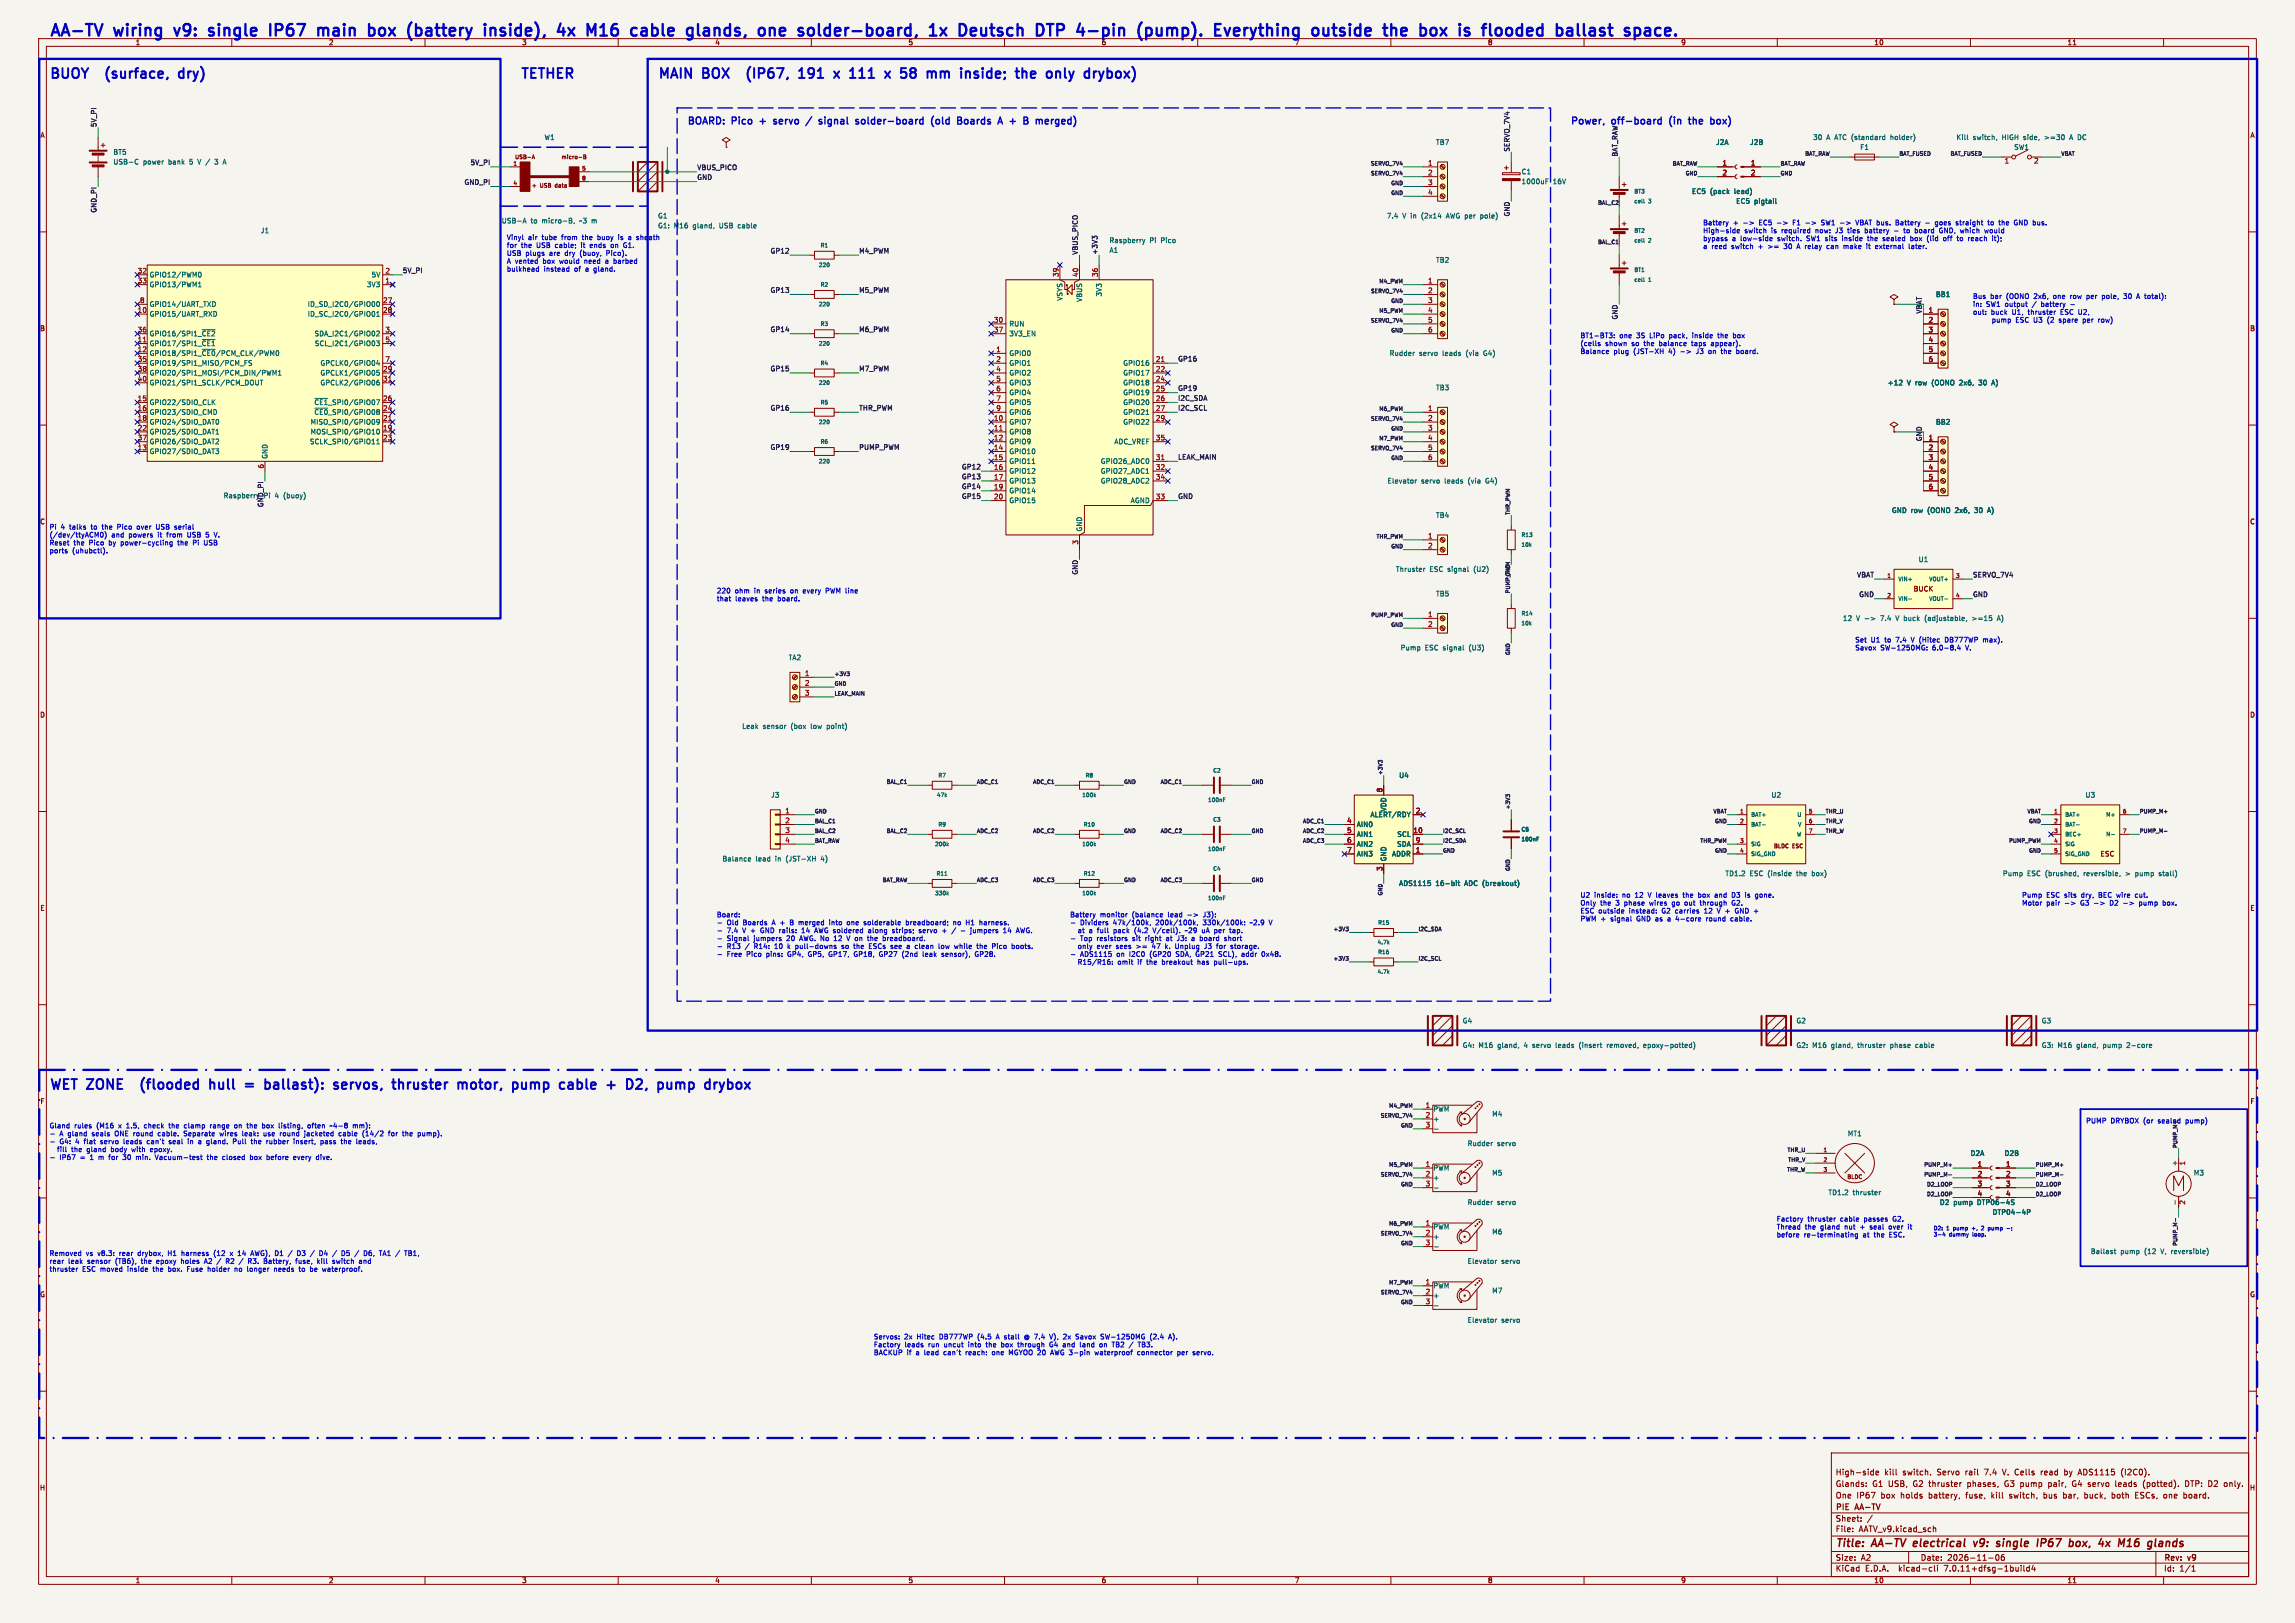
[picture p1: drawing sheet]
<svg xmlns="http://www.w3.org/2000/svg" width="594mm" height="420mm" viewBox="0 0 594 420" stroke-linecap="round" stroke-linejoin="round" font-family="sans-serif">
<defs><g id="words">
<g font-size="4.2" fill="#0000c2">
<text x="12.7" y="10.9">AA-TV</text>
<text x="29.9" y="10.9">wiring</text>
<text x="46.7" y="10.9">v9:</text>
<text x="56.7" y="10.9">single</text>
<text x="73.6" y="10.9">IP67</text>
<text x="87.3" y="10.9">main</text>
<text x="101.6" y="10.9">box</text>
<text x="113" y="10.9">(battery</text>
<text x="134" y="10.9">inside),</text>
<text x="154.2" y="10.9">4x</text>
<text x="163" y="10.9">M16</text>
<text x="175.6" y="10.9">cable</text>
<text x="191.2" y="10.9">glands,</text>
<text x="211" y="10.9">one</text>
<text x="222.5" y="10.9">solder-board,</text>
<text x="257.7" y="10.9">1x</text>
<text x="266.5" y="10.9">Deutsch</text>
<text x="287.7" y="10.9">DTP</text>
<text x="299.4" y="10.9">4-pin</text>
<text x="316.4" y="10.9">(pump).</text>
<text x="337.4" y="10.9">Everything</text>
<text x="363.9" y="10.9">outside</text>
<text x="383.7" y="10.9">the</text>
<text x="394.2" y="10.9">box</text>
<text x="405.5" y="10.9">is</text>
<text x="412.8" y="10.9">flooded</text>
<text x="433" y="10.9">ballast</text>
</g>
<g font-size="3.5" fill="#0000c2">
<text x="12.7" y="21.6">BUOY</text>
<text x="28.6" y="21.6">(surface,</text>
<text x="48.5" y="21.6">dry)</text>
<text x="134.6" y="21.6">TETHER</text>
<text x="182.1" y="21.6">BOX</text>
<text x="195.6" y="21.6">(IP67,</text>
<text x="210" y="21.6">191</text>
<text x="220.3" y="21.6">x</text>
<text x="225.3" y="21.6">111</text>
<text x="235.5" y="21.6">x</text>
<text x="240.5" y="21.6">58</text>
<text x="248.3" y="21.6">mm</text>
<text x="258" y="21.6">inside;</text>
<text x="273.4" y="21.6">the</text>
<text x="282.3" y="21.6">only</text>
<text x="293.1" y="21.6">drybox)</text>
<text x="12.7" y="283.2">WET ZONE</text>
<text x="38.7" y="283.2">(flooded</text>
<text x="57.5" y="283.2">hull</text>
<text x="67.7" y="283.2">=</text>
<text x="73.8" y="283.2">ballast):</text>
<text x="92.7" y="283.2">servos,</text>
<text x="109" y="283.2">thruster</text>
<text x="126.8" y="283.2">motor,</text>
<text x="142" y="283.2">pump</text>
<text x="155.2" y="283.2">cable</text>
<text x="168.5" y="283.2">+</text>
<text x="174.6" y="283.2">D2,</text>
<text x="183.7" y="283.2">pump</text>
</g>
<g font-size="2.8" fill="#840000">
<text x="475" y="400.9">Title:</text>
<text x="484.7" y="400.9">AA-TV</text>
<text x="496.1" y="400.9">electrical</text>
<text x="512.5" y="400.9">v9:</text>
<text x="519.3" y="400.9">single</text>
<text x="530.5" y="400.9">IP67</text>
<text x="539.6" y="400.9">box,</text>
<text x="548.1" y="400.9">4x</text>
<text x="554" y="400.9">M16</text>
<text x="562.4" y="400.9">glands</text>
</g>
<g font-size="2.5" fill="#0000c2">
<text x="177.8" y="33.1">BOARD: Pico</text>
<text x="197.5" y="33.1">+</text>
<text x="201.8" y="33.1">servo</text>
<text x="211" y="33.1">/</text>
<text x="215" y="33.1">signal</text>
<text x="225.2" y="33.1">solder-board</text>
<text x="245.5" y="33.1">(old</text>
<text x="253" y="33.1">Boards</text>
<text x="264.3" y="33.1">A</text>
<text x="268" y="33.1">+</text>
<text x="272.3" y="33.1">B</text>
<text x="276.2" y="33.1">merged)</text>
<text x="406.4" y="33.1">Power,</text>
<text x="417.3" y="33.1">off-board</text>
<text x="433" y="33.1">(in</text>
<text x="438.7" y="33.1">the</text>
<text x="445" y="33.1">box)</text>
</g>
<g font-size="2.1" fill="#840000">
<text x="475" y="382">High-side</text>
<text x="487.7" y="382">kill</text>
<text x="492.5" y="382">switch.</text>
<text x="501.5" y="382">Servo</text>
<text x="509" y="382">rail</text>
<text x="514.1" y="382">7.4</text>
<text x="518.9" y="382">V. Cells</text>
<text x="529.1" y="382">read</text>
<text x="535.3" y="382">by</text>
<text x="539.1" y="382">ADS1115</text>
<text x="550.4" y="382">(I2C0).</text>
<text x="475" y="388">One</text>
<text x="475" y="385">Glands:</text>
<text x="480.5" y="388">IP67</text>
<text x="484.6" y="385">G1 USB,</text>
<text x="486.9" y="388">box</text>
<text x="492.1" y="388">holds</text>
<text x="495.3" y="385">G2 thruster</text>
<text x="499.5" y="388">battery,</text>
<text x="509.3" y="388">fuse,</text>
<text x="509.6" y="385">phases,</text>
<text x="516" y="388">kill</text>
<text x="519.4" y="385">G3 pump</text>
<text x="520.8" y="388">switch,</text>
<text x="529.8" y="388">bus</text>
<text x="531" y="385">pair,</text>
<text x="535.1" y="388">bar,</text>
<text x="537.4" y="385">G4 servo</text>
<text x="540.7" y="388">buck,</text>
<text x="547.9" y="388">both</text>
<text x="548.9" y="385">leads</text>
<text x="554.2" y="388">ESCs,</text>
<text x="556.2" y="385">(potted).</text>
<text x="561.7" y="388">one</text>
<text x="567" y="388">board.</text>
<text x="567.3" y="385">DTP: D2</text>
<text x="577.6" y="385">only.</text>
<text x="475" y="394">Sheet:</text>
<text x="475" y="391.2">PIE</text>
<text x="480.3" y="391.2">AA-TV</text>
<text x="475" y="396.7">File:</text>
<text x="481.1" y="396.7">AATV_v9.kicad_sch</text>
<text x="475" y="406.9">KiCad</text>
<text x="475" y="404.1">Size:</text>
<text x="481.7" y="404.1">A2</text>
<text x="482.7" y="406.9">E.D.A.</text>
<text x="491.6" y="406.9">kicad-cli</text>
<text x="497" y="404.1">Date:</text>
<text x="503.5" y="406.9">7.0.11+dfsg-1build4</text>
<text x="504" y="404.1">2026-11-06</text>
<text x="560" y="404.3">Rev:</text>
<text x="560" y="406.9">Id:</text>
<text x="564.1" y="406.9">1/1</text>
<text x="566.4" y="404.3">v9</text>
</g>
<g font-size="1.8" fill="#840000">
<text x="35" y="11.9">1</text>
<text x="85" y="11.9">2</text>
<text x="135" y="11.9">3</text>
<text x="185" y="11.9">4</text>
<text x="235" y="11.9">5</text>
<text x="285" y="11.9">6</text>
<text x="385" y="11.9">8</text>
<text x="435" y="11.9">9</text>
<text x="485" y="11.9">10</text>
<text x="535" y="11.9">11</text>
<text x="10.3" y="35.9">A</text>
<text x="582.3" y="35.9">A</text>
<text x="10.3" y="85.9">B</text>
<text x="582.3" y="85.9">B</text>
<text x="10.3" y="135.9">C</text>
<text x="582.3" y="135.9">C</text>
<text x="495.2" y="153.3">BUCK</text>
<text x="10.3" y="185.9">D</text>
<text x="582.3" y="185.9">D</text>
<text x="543.5" y="221.9">ESC</text>
<text x="10.3" y="235.9">E</text>
<text x="582.3" y="235.9">E</text>
<text x="10.3" y="285.9">F</text>
<text x="582.3" y="285.9">F</text>
<text x="10.3" y="335.9">G</text>
<text x="582.3" y="335.9">G</text>
<text x="10.2" y="385.9">H</text>
<text x="582.2" y="385.9">H</text>
<text x="35" y="409.9">1</text>
<text x="85" y="409.9">2</text>
<text x="135" y="409.9">3</text>
<text x="185" y="409.9">4</text>
<text x="235" y="409.9">5</text>
<text x="285" y="409.9">6</text>
<text x="335" y="409.9">7</text>
<text x="385" y="409.9">8</text>
<text x="435" y="409.9">9</text>
<text x="485" y="409.9">10</text>
<text x="535" y="409.9">11</text>
</g>
<g font-size="1.8" fill="#0000c2">
<text x="335" y="11.9">7</text>
<text x="418.7" y="40.6" transform="rotate(-90 418.7 40.6)">BAT_RAW</text>
<text x="440.7" y="58.6">Battery</text>
<text x="448.6" y="58.6">+</text>
<text x="455.6" y="58.6">EC5</text>
<text x="460.4" y="58.6">-&gt;</text>
<text x="464.7" y="58.6">F1</text>
<text x="468.2" y="58.6">-&gt;</text>
<text x="472.5" y="58.6">SW1 -&gt;</text>
<text x="481.9" y="58.6">VBAT bus.</text>
<text x="492.6" y="58.6">Battery</text>
<text x="500.5" y="58.6">-</text>
<text x="503.2" y="58.6">goes</text>
<text x="508.8" y="58.6">straight</text>
<text x="517.3" y="58.6">to</text>
<text x="520.3" y="58.6">the</text>
<text x="524.5" y="58.6">GND bus.</text>
<text x="131.1" y="62.4">Vinyl</text>
<text x="131.1" y="64.5">for</text>
<text x="134.9" y="64.5">the</text>
<text x="136.7" y="62.4">air</text>
<text x="139" y="64.5">USB</text>
<text x="140.4" y="62.4">tube</text>
<text x="144" y="64.5">cable;</text>
<text x="145.7" y="62.4">from</text>
<text x="150.9" y="64.5">it</text>
<text x="151.2" y="62.4">the</text>
<text x="153.4" y="64.5">ends</text>
<text x="155.4" y="62.4">buoy</text>
<text x="159" y="64.5">on</text>
<text x="160.9" y="62.4">is</text>
<text x="162.5" y="64.5">G1.</text>
<text x="163.7" y="62.4">a</text>
<text x="166.1" y="62.4">sheath</text>
<text x="440.7" y="60.7">High-side</text>
<text x="440.7" y="62.7">bypass</text>
<text x="440.7" y="64.8">a</text>
<text x="443" y="64.8">reed</text>
<text x="448.3" y="64.8">switch</text>
<text x="448.3" y="62.7">a</text>
<text x="450.7" y="62.7">low-side</text>
<text x="451.5" y="60.7">switch</text>
<text x="455.4" y="64.8">+</text>
<text x="458.1" y="64.8">&gt;=</text>
<text x="458.6" y="60.7">is</text>
<text x="460.4" y="62.7">switch.</text>
<text x="461.4" y="60.7">required</text>
<text x="462.5" y="64.8">30</text>
<text x="466" y="64.8">A relay</text>
<text x="468.1" y="62.7">SW1 sits</text>
<text x="470.4" y="60.7">now:</text>
<text x="474.1" y="64.8">can</text>
<text x="475.8" y="60.7">J3</text>
<text x="477.7" y="62.7">inside</text>
<text x="478.7" y="64.8">make</text>
<text x="479.2" y="60.7">ties</text>
<text x="483.8" y="60.7">battery</text>
<text x="484.5" y="62.7">the</text>
<text x="484.8" y="64.8">it</text>
<text x="487.3" y="64.8">external</text>
<text x="488.6" y="62.7">sealed</text>
<text x="494.3" y="60.7">to</text>
<text x="496" y="62.7">box</text>
<text x="496.2" y="64.8">later.</text>
<text x="497.3" y="60.7">board</text>
<text x="500.5" y="62.7">(lid</text>
<text x="503.9" y="60.7">GND, which</text>
<text x="504.9" y="62.7">off</text>
<text x="508.7" y="62.7">to</text>
<text x="511.7" y="62.7">reach</text>
<text x="516" y="60.7">would</text>
<text x="518.2" y="62.7">it);</text>
<text x="131.1" y="66.5">USB</text>
<text x="131.1" y="68.6">A vented</text>
<text x="131.1" y="70.6">bulkhead</text>
<text x="136" y="66.5">plugs</text>
<text x="140.7" y="68.6">box</text>
<text x="140.8" y="70.6">instead</text>
<text x="142.4" y="66.5">are</text>
<text x="145.2" y="68.6">would</text>
<text x="146.5" y="66.5">dry</text>
<text x="148.8" y="70.6">of</text>
<text x="150.6" y="66.5">(buoy,</text>
<text x="151.8" y="68.6">need</text>
<text x="151.9" y="70.6">a</text>
<text x="154.2" y="70.6">gland.</text>
<text x="157.4" y="68.6">a</text>
<text x="157.7" y="66.5">Pico).</text>
<text x="159.7" y="68.6">barbed</text>
<text x="510.5" y="77.7">Bus</text>
<text x="515.2" y="77.7">bar</text>
<text x="519.4" y="77.7">(OONO</text>
<text x="526.8" y="77.7">2x6,</text>
<text x="532" y="77.7">one</text>
<text x="536.5" y="77.7">row</text>
<text x="541" y="77.7">per</text>
<text x="545.2" y="77.7">pole,</text>
<text x="551" y="77.7">30</text>
<text x="554.6" y="77.7">A total):</text>
<text x="510.5" y="79.7">in:</text>
<text x="510.5" y="81.8">out:</text>
<text x="514.1" y="79.7">SW1 output</text>
<text x="515.3" y="81.8">buck</text>
<text x="516.4" y="83.8">pump</text>
<text x="520.9" y="81.8">U1,</text>
<text x="522.7" y="83.8">ESC U3</text>
<text x="525.2" y="81.8">thruster</text>
<text x="526.3" y="79.7">/</text>
<text x="528.8" y="79.7">battery</text>
<text x="531.2" y="83.8">(2</text>
<text x="533.8" y="81.8">ESC U2,</text>
<text x="534.4" y="83.8">spare</text>
<text x="540.8" y="83.8">per</text>
<text x="545" y="83.8">row)</text>
<text x="408.9" y="87.8">BT1-BT3:</text>
<text x="408.9" y="89.9">(cells</text>
<text x="415.5" y="89.9">shown</text>
<text x="419.2" y="87.8">one</text>
<text x="422.5" y="89.9">so</text>
<text x="423.7" y="87.8">3S</text>
<text x="425.8" y="89.9">the</text>
<text x="427.3" y="87.8">LiPo</text>
<text x="430" y="89.9">balance</text>
<text x="432.6" y="87.8">pack,</text>
<text x="438.6" y="89.9">taps</text>
<text x="438.7" y="87.8">inside</text>
<text x="443.8" y="89.9">appear).</text>
<text x="445.5" y="87.8">the</text>
<text x="449.7" y="87.8">box</text>
<text x="408.9" y="91.9">Balance</text>
<text x="417.7" y="91.9">plug</text>
<text x="423" y="91.9">(JST-XH</text>
<text x="432.2" y="91.9">4)</text>
<text x="435.5" y="91.9">-&gt;</text>
<text x="439.8" y="91.9">J3</text>
<text x="443.1" y="91.9">on</text>
<text x="446.6" y="91.9">the</text>
<text x="450.7" y="91.9">board.</text>
<text x="12.7" y="137.4">Pi</text>
<text x="15.7" y="137.4">4</text>
<text x="18.1" y="137.4">talks</text>
<text x="23.9" y="137.4">to</text>
<text x="26.9" y="137.4">the</text>
<text x="31.1" y="137.4">Pico</text>
<text x="36.4" y="137.4">over</text>
<text x="41.5" y="137.4">USB</text>
<text x="46.5" y="137.4">serial</text>
<text x="12.7" y="139.4">(/dev/ttyACM0)</text>
<text x="12.7" y="141.5">Reset</text>
<text x="12.7" y="143.5">ports</text>
<text x="18.7" y="143.5">(uhubctl).</text>
<text x="19.1" y="141.5">the</text>
<text x="23.2" y="141.5">Pico</text>
<text x="28.5" y="141.5">by</text>
<text x="28.9" y="139.4">and</text>
<text x="31.8" y="141.5">power-cycling</text>
<text x="33.5" y="139.4">powers</text>
<text x="41.2" y="139.4">it</text>
<text x="43.7" y="139.4">from</text>
<text x="46.7" y="141.5">the</text>
<text x="49.2" y="139.4">USB</text>
<text x="50.9" y="141.5">Pi</text>
<text x="53.9" y="141.5">USB</text>
<text x="54.2" y="139.4">5</text>
<text x="56.6" y="139.4">V.</text>
<text x="185.4" y="153.9">220</text>
<text x="185.4" y="155.9">that</text>
<text x="190.2" y="153.9">ohm</text>
<text x="190.3" y="155.9">leaves</text>
<text x="195.4" y="153.9">in</text>
<text x="197.5" y="155.9">the</text>
<text x="198.3" y="153.9">series</text>
<text x="201.6" y="155.9">board.</text>
<text x="205.1" y="153.9">on</text>
<text x="208.6" y="153.9">every</text>
<text x="214.6" y="153.9">PWM line</text>
<text x="480.1" y="166.6">Set</text>
<text x="484.3" y="166.6">U1</text>
<text x="488" y="166.6">to</text>
<text x="491" y="166.6">7.4</text>
<text x="495.2" y="166.6">V (Hitec</text>
<text x="504.3" y="166.6">DB777WP</text>
<text x="514.4" y="166.6">max).</text>
<text x="480.1" y="168.6">Savox</text>
<text x="486.7" y="168.6">SW-1250MG:</text>
<text x="500.3" y="168.6">6.0-8.4</text>
<text x="509.1" y="168.6">V.</text>
<text x="408.9" y="232.6">U2</text>
<text x="412.7" y="232.6">inside:</text>
<text x="420" y="232.6">no</text>
<text x="423.5" y="232.6">12</text>
<text x="427.1" y="232.6">V leaves</text>
<text x="436.5" y="232.6">the</text>
<text x="440.7" y="232.6">box</text>
<text x="445.2" y="232.6">and</text>
<text x="449.8" y="232.6">D3</text>
<text x="453.4" y="232.6">is</text>
<text x="456.2" y="232.6">gone.</text>
<text x="523.2" y="232.6">Pump</text>
<text x="529.7" y="232.6">ESC sits</text>
<text x="539" y="232.6">dry,</text>
<text x="543.7" y="232.6">BEC wire</text>
<text x="553.5" y="232.6">cut.</text>
<text x="185.4" y="237.7">Board:</text>
<text x="188.2" y="239.7">Old</text>
<text x="192.5" y="239.7">Boards</text>
<text x="200.2" y="239.7">A +</text>
<text x="205.2" y="239.7">B</text>
<text x="207.6" y="239.7">merged</text>
<text x="215.7" y="239.7">into</text>
<text x="220.5" y="239.7">one</text>
<text x="225.1" y="239.7">solderable</text>
<text x="236.2" y="239.7">breadboard;</text>
<text x="248.7" y="239.7">no</text>
<text x="252.1" y="239.7">H1</text>
<text x="255.9" y="239.7">harness.</text>
<text x="276.9" y="237.7">Battery</text>
<text x="279.6" y="239.7">Dividers</text>
<text x="284.7" y="237.7">monitor</text>
<text x="288.3" y="239.7">47k/100k,</text>
<text x="293.2" y="237.7">(balance</text>
<text x="299.5" y="239.7">200k/100k,</text>
<text x="302.6" y="237.7">lead</text>
<text x="307.9" y="237.7">-&gt;</text>
<text x="311.9" y="239.7">330k/100k:</text>
<text x="312.2" y="237.7">J3):</text>
<text x="324.3" y="239.7">~2.9</text>
<text x="329.4" y="239.7">V</text>
<text x="408.9" y="234.7">Only</text>
<text x="408.9" y="236.7">ESC outside</text>
<text x="408.9" y="238.8">PWM +</text>
<text x="414.2" y="234.7">the</text>
<text x="417" y="238.8">signal</text>
<text x="418.4" y="234.7">3</text>
<text x="420.7" y="234.7">phase</text>
<text x="421.8" y="236.7">instead:</text>
<text x="423.9" y="238.8">GND as</text>
<text x="427.5" y="234.7">wires</text>
<text x="430.5" y="236.7">G2</text>
<text x="432.3" y="238.8">a</text>
<text x="433.5" y="234.7">go</text>
<text x="434.1" y="236.7">carries</text>
<text x="434.7" y="238.8">4-core</text>
<text x="436.9" y="234.7">out</text>
<text x="441.1" y="234.7">through</text>
<text x="441.8" y="236.7">12</text>
<text x="442.7" y="238.8">round</text>
<text x="445.4" y="236.7">V +</text>
<text x="449.3" y="238.8">cable.</text>
<text x="449.6" y="234.7">G2.</text>
<text x="450.4" y="236.7">GND +</text>
<text x="523.2" y="234.7">Motor</text>
<text x="529.7" y="234.7">pair</text>
<text x="538.8" y="234.7">G3</text>
<text x="542.5" y="234.7">-&gt;</text>
<text x="546.8" y="234.7">D2</text>
<text x="550.5" y="234.7">-&gt;</text>
<text x="554.8" y="234.7">pump</text>
<text x="561.1" y="234.7">box.</text>
<text x="188.2" y="241.8">7.4</text>
<text x="188.2" y="243.8">Signal</text>
<text x="188.2" y="245.9">R13</text>
<text x="192.4" y="241.8">V +</text>
<text x="193" y="245.9">/</text>
<text x="195.3" y="243.8">jumpers</text>
<text x="195.5" y="245.9">R14:</text>
<text x="197.4" y="241.8">GND rails:</text>
<text x="201" y="245.9">10</text>
<text x="203.9" y="243.8">20</text>
<text x="204.6" y="245.9">k</text>
<text x="206.8" y="245.9">pull-downs</text>
<text x="207.5" y="243.8">AWG. No</text>
<text x="208.4" y="241.8">14</text>
<text x="212" y="241.8">AWG soldered</text>
<text x="216.8" y="243.8">12</text>
<text x="219" y="245.9">so</text>
<text x="220.3" y="243.8">V on</text>
<text x="222.3" y="245.9">the</text>
<text x="226.1" y="243.8">the</text>
<text x="226.3" y="241.8">along</text>
<text x="226.4" y="245.9">ESCs</text>
<text x="230.2" y="243.8">breadboard.</text>
<text x="232.3" y="245.9">see</text>
<text x="232.7" y="241.8">strips;</text>
<text x="236.6" y="245.9">a</text>
<text x="239" y="245.9">clean</text>
<text x="239.8" y="241.8">servo</text>
<text x="245.3" y="245.9">low</text>
<text x="248.7" y="241.8">/</text>
<text x="249.6" y="245.9">while</text>
<text x="251.2" y="241.8">-</text>
<text x="254" y="241.8">jumpers</text>
<text x="255.6" y="245.9">the</text>
<text x="259.7" y="245.9">Pico</text>
<text x="262.6" y="241.8">14</text>
<text x="265" y="245.9">boots.</text>
<text x="266.2" y="241.8">AWG.</text>
<text x="279.2" y="241.8">at</text>
<text x="279.2" y="245.9">only</text>
<text x="279.6" y="243.8">Top</text>
<text x="282.2" y="241.8">a</text>
<text x="284" y="243.8">resistors</text>
<text x="284.3" y="245.9">ever</text>
<text x="284.6" y="241.8">full</text>
<text x="288.9" y="241.8">pack</text>
<text x="289.4" y="245.9">sees</text>
<text x="293.4" y="243.8">sit</text>
<text x="294.5" y="241.8">(4.2</text>
<text x="294.8" y="245.9">&gt;=</text>
<text x="297" y="243.8">right</text>
<text x="299.1" y="245.9">47</text>
<text x="299.6" y="241.8">V/cell).</text>
<text x="302.5" y="243.8">at</text>
<text x="302.7" y="245.9">k.</text>
<text x="305.5" y="245.9">Unplug</text>
<text x="305.6" y="243.8">J3:</text>
<text x="308.1" y="241.8">~29</text>
<text x="309.5" y="243.8">a</text>
<text x="311.9" y="243.8">board</text>
<text x="312.6" y="241.8">uA</text>
<text x="313.3" y="245.9">J3</text>
<text x="316" y="241.8">per</text>
<text x="316.6" y="245.9">for</text>
<text x="318.4" y="243.8">short</text>
<text x="320.2" y="241.8">tap.</text>
<text x="320.5" y="245.9">storage.</text>
<text x="188.2" y="247.9">Free</text>
<text x="193.4" y="247.9">Pico</text>
<text x="198.7" y="247.9">pins:</text>
<text x="204.4" y="247.9">GP4,</text>
<text x="209.9" y="247.9">GP5,</text>
<text x="215.4" y="247.9">GP17,</text>
<text x="222.2" y="247.9">GP18,</text>
<text x="228.9" y="247.9">GP27</text>
<text x="235" y="247.9">(2nd</text>
<text x="240.5" y="247.9">leak</text>
<text x="245.7" y="247.9">sensor),</text>
<text x="254.5" y="247.9">GP28.</text>
<text x="279.2" y="250">R15/R16:</text>
<text x="279.6" y="247.9">ADS1115</text>
<text x="289.2" y="247.9">on</text>
<text x="289.7" y="250">omit</text>
<text x="292.6" y="247.9">I2C0</text>
<text x="295" y="250">if</text>
<text x="297.5" y="250">the</text>
<text x="298.1" y="247.9">(GP20</text>
<text x="301.7" y="250">breakout</text>
<text x="305.1" y="247.9">SDA, GP21</text>
<text x="311.1" y="250">has</text>
<text x="315.6" y="250">pull-ups.</text>
<text x="316.6" y="247.9">SCL),</text>
<text x="322.7" y="247.9">addr</text>
<text x="328.1" y="247.9">0x48.</text>
<text x="12.7" y="292.3">Gland</text>
<text x="19.3" y="292.3">rules</text>
<text x="25.1" y="292.3">(M16</text>
<text x="31" y="292.3">x</text>
<text x="33.2" y="292.3">1.5,</text>
<text x="38" y="292.3">check</text>
<text x="44.6" y="292.3">the</text>
<text x="48.8" y="292.3">clamp</text>
<text x="55.7" y="292.3">range</text>
<text x="62.2" y="292.3">on</text>
<text x="65.7" y="292.3">the</text>
<text x="69.8" y="292.3">box</text>
<text x="74.3" y="292.3">listing,</text>
<text x="82" y="292.3">often</text>
<text x="88" y="292.3">~4-8</text>
<text x="94.1" y="292.3">mm):</text>
<text x="539.8" y="291.3">PUMP</text>
<text x="546.5" y="291.3">DRYBOX</text>
<text x="555.5" y="291.3">(or</text>
<text x="559.7" y="291.3">sealed</text>
<text x="567.4" y="291.3">pump)</text>
<text x="15" y="298.4">fill</text>
<text x="15.4" y="294.4">A gland</text>
<text x="15.4" y="296.4">G4:</text>
<text x="18.9" y="298.4">the</text>
<text x="19.7" y="296.4">4</text>
<text x="22.1" y="296.4">flat</text>
<text x="23" y="298.4">gland</text>
<text x="24.1" y="294.4">seals</text>
<text x="26.5" y="296.4">servo</text>
<text x="29.4" y="298.4">body</text>
<text x="30.3" y="294.4">ONE round</text>
<text x="32.7" y="296.4">leads</text>
<text x="35" y="298.4">with</text>
<text x="39" y="296.4">can't</text>
<text x="40" y="298.4">epoxy.</text>
<text x="41.8" y="294.4">cable.</text>
<text x="44.8" y="296.4">seal</text>
<text x="48.7" y="294.4">Separate</text>
<text x="49.9" y="296.4">in</text>
<text x="52.9" y="296.4">a</text>
<text x="55.2" y="296.4">gland.</text>
<text x="58.2" y="294.4">wires</text>
<text x="62.2" y="296.4">Pull</text>
<text x="64.2" y="294.4">leak:</text>
<text x="67.1" y="296.4">the</text>
<text x="69.9" y="294.4">use</text>
<text x="71.3" y="296.4">rubber</text>
<text x="74.4" y="294.4">round</text>
<text x="78.6" y="296.4">insert,</text>
<text x="80.9" y="294.4">jacketed</text>
<text x="85.7" y="296.4">pass</text>
<text x="90" y="294.4">cable</text>
<text x="91.2" y="296.4">the</text>
<text x="95.4" y="296.4">leads,</text>
<text x="96.3" y="294.4">(14/2</text>
<text x="103.3" y="294.4">for</text>
<text x="107.1" y="294.4">the</text>
<text x="111.3" y="294.4">pump).</text>
<text x="15.4" y="300.5">IP67</text>
<text x="20.9" y="300.5">=</text>
<text x="23.7" y="300.5">1</text>
<text x="26" y="300.5">m</text>
<text x="28.9" y="300.5">for</text>
<text x="32.7" y="300.5">30</text>
<text x="36.3" y="300.5">min.</text>
<text x="41.5" y="300.5">Vacuum-test</text>
<text x="55.2" y="300.5">the</text>
<text x="59.3" y="300.5">closed</text>
<text x="66.6" y="300.5">box</text>
<text x="71.1" y="300.5">before</text>
<text x="78.3" y="300.5">every</text>
<text x="84.4" y="300.5">dive.</text>
<text x="459.7" y="316.4">Factory</text>
<text x="467.9" y="316.4">thruster</text>
<text x="476.5" y="316.4">cable</text>
<text x="482.8" y="316.4">passes</text>
<text x="490.4" y="316.4">G2.</text>
<text x="459.7" y="318.5">Thread</text>
<text x="459.7" y="320.5">before</text>
<text x="466.9" y="320.5">re-terminating</text>
<text x="467.2" y="318.5">the</text>
<text x="471.3" y="318.5">gland</text>
<text x="477.8" y="318.5">nut</text>
<text x="482" y="318.5">+</text>
<text x="482.3" y="320.5">at</text>
<text x="484.7" y="318.5">seal</text>
<text x="485.4" y="320.5">the</text>
<text x="489.5" y="320.5">ESC.</text>
<text x="489.8" y="318.5">over</text>
<text x="495" y="318.5">it</text>
<text x="12.7" y="325.3">Removed</text>
<text x="12.7" y="327.4">rear</text>
<text x="12.7" y="329.4">thruster</text>
<text x="17.7" y="327.4">leak</text>
<text x="21.3" y="329.4">ESC moved</text>
<text x="22.3" y="325.3">vs</text>
<text x="22.8" y="327.4">sensor</text>
<text x="25.4" y="325.3">v8.3:</text>
<text x="30.2" y="327.4">(TB6),</text>
<text x="31.2" y="325.3">rear</text>
<text x="33.3" y="329.4">inside</text>
<text x="36.2" y="325.3">drybox,</text>
<text x="37.1" y="327.4">the</text>
<text x="40.1" y="329.4">the</text>
<text x="41.2" y="327.4">epoxy</text>
<text x="44.2" y="325.3">H1</text>
<text x="44.3" y="329.4">box.</text>
<text x="47.8" y="327.4">holes</text>
<text x="47.9" y="325.3">harness</text>
<text x="49.4" y="329.4">Fuse</text>
<text x="54" y="327.4">A2</text>
<text x="54.9" y="329.4">holder</text>
<text x="56.5" y="325.3">(12</text>
<text x="57.5" y="327.4">/</text>
<text x="60" y="327.4">R2</text>
<text x="60.9" y="325.3">x</text>
<text x="62" y="329.4">no</text>
<text x="63.1" y="325.3">14</text>
<text x="63.7" y="327.4">/</text>
<text x="65.5" y="329.4">longer</text>
<text x="66.2" y="327.4">R3.</text>
<text x="66.7" y="325.3">AWG), D1</text>
<text x="70.4" y="327.4">Battery,</text>
<text x="72.7" y="329.4">needs</text>
<text x="76.8" y="325.3">/</text>
<text x="78.9" y="327.4">fuse,</text>
<text x="79.3" y="325.3">D3</text>
<text x="79.3" y="329.4">to</text>
<text x="82.4" y="329.4">be</text>
<text x="82.9" y="325.3">/</text>
<text x="84.7" y="327.4">kill</text>
<text x="85.8" y="329.4">waterproof.</text>
<text x="88.8" y="327.4">switch</text>
<text x="89.1" y="325.3">/</text>
<text x="91.6" y="325.3">D5</text>
<text x="95.2" y="325.3">/</text>
<text x="95.9" y="327.4">and</text>
<text x="97.7" y="325.3">D6,</text>
<text x="102" y="325.3">TA1 /</text>
<text x="226.1" y="346.9">Servos:</text>
<text x="234.1" y="346.9">2x</text>
<text x="237.5" y="346.9">Hitec</text>
<text x="243.5" y="346.9">DB777WP</text>
<text x="253.5" y="346.9">(4.5</text>
<text x="258.6" y="346.9">A stall</text>
<text x="266.2" y="346.9">@ 7.4</text>
<text x="273.2" y="346.9">V),</text>
<text x="277" y="346.9">2x</text>
<text x="280.4" y="346.9">Savox</text>
<text x="287" y="346.9">SW-1250MG</text>
<text x="300" y="346.9">(2.4</text>
<text x="305" y="346.9">A).</text>
<text x="226.1" y="349">Factory</text>
<text x="226.1" y="351">BACKUP</text>
<text x="234.2" y="349">leads</text>
<text x="234.7" y="351">if</text>
<text x="237.2" y="351">a</text>
<text x="239.6" y="351">lead</text>
<text x="240.4" y="349">run</text>
<text x="244.7" y="349">uncut</text>
<text x="244.8" y="351">can't</text>
<text x="250.7" y="351">reach:</text>
<text x="251.1" y="349">into</text>
<text x="255.9" y="349">the</text>
<text x="257.7" y="351">one</text>
<text x="260.1" y="349">box</text>
<text x="262.3" y="351">MGYOO 20</text>
<text x="264.6" y="349">through</text>
<text x="273" y="349">G4</text>
<text x="273.5" y="351">AWG 3-pin</text>
<text x="276.6" y="349">and</text>
<text x="281.2" y="349">land</text>
<text x="285.3" y="351">waterproof</text>
<text x="286.5" y="349">on</text>
<text x="290" y="349">TB2</text>
<text x="294.6" y="349">/</text>
<text x="296.5" y="351">connector</text>
<text x="297.1" y="349">TB3.</text>
<text x="307.1" y="351">per</text>
<text x="311.3" y="351">servo.</text>
</g>
<g font-size="1.8" fill="#0f0f0f">
<text x="25.1" y="33" transform="rotate(-90 25.1 33)">5V_PI</text>
<text x="390.8" y="39.4" transform="rotate(-90 390.8 39.4)">SERVO_7V4</text>
<text x="120.1" y="47.9">GND_PI</text>
<text x="121.7" y="42.8">5V_PI</text>
<text x="180.3" y="44.1">VBUS_PICO</text>
<text x="180.3" y="46.6">GND</text>
<text x="25.1" y="55.2" transform="rotate(-90 25.1 55.2)">GND_PI</text>
<text x="390.8" y="56.1" transform="rotate(-90 390.8 56.1)">GND</text>
<text x="199.3" y="65.7">GP12</text>
<text x="222.2" y="65.7">M4_PWM</text>
<text x="104.1" y="70.8">5V_PI</text>
<text x="279" y="66" transform="rotate(-90 279 66)">VBUS_PICO</text>
<text x="284.1" y="66" transform="rotate(-90 284.1 66)">+3V3</text>
<text x="199.3" y="75.8">GP13</text>
<text x="222.2" y="75.8">M5_PWM</text>
<text x="418.7" y="82.8" transform="rotate(-90 418.7 82.8)">GND</text>
<text x="199.3" y="86">GP14</text>
<text x="222.2" y="86">M6_PWM</text>
<text x="304.8" y="93.6">GP16</text>
<text x="199.3" y="96.2">GP15</text>
<text x="222.2" y="96.2">M7_PWM</text>
<text x="304.8" y="101.2">GP19</text>
<text x="199.3" y="106.3">GP16</text>
<text x="222.2" y="106.3">THR_PWM</text>
<text x="304.8" y="103.8">I2C_SDA</text>
<text x="304.8" y="106.3">I2C_SCL</text>
<text x="199.3" y="116.5">GP19</text>
<text x="222.2" y="116.5">PUMP_PWM</text>
<text x="304.8" y="119">LEAK_MAIN</text>
<text x="248.8" y="121.6">GP12</text>
<text x="248.8" y="124.1">GP13</text>
<text x="68.2" y="131.4" transform="rotate(-90 68.2 131.4)">GND_PI</text>
<text x="68.3" y="129.1">Pi</text>
<text x="248.8" y="129.2">GP15</text>
<text x="248.8" y="126.6">GP14</text>
<text x="304.8" y="129.2">GND</text>
<text x="279" y="148.9" transform="rotate(-90 279 148.9)">GND</text>
<text x="480.5" y="149.5">VBAT</text>
<text x="510.5" y="149.5">SERVO_7V4</text>
<text x="481.1" y="154.6">GND</text>
<text x="510.5" y="154.6">GND</text>
</g>
<g font-size="1.8" fill="#006464">
<text x="29.2" y="40.2">BT5</text>
<text x="140.8" y="36.4">W1</text>
<text x="371.6" y="37.7">TB7</text>
<text x="444" y="37.7">J2A</text>
<text x="452.8" y="37.7">J2B</text>
<text x="469.2" y="36.4">30</text>
<text x="472.8" y="36.4">A ATC (standard</text>
<text x="481.4" y="39">F1</text>
<text x="489.8" y="36.4">holder)</text>
<text x="506.3" y="36.4">Kill</text>
<text x="510.6" y="36.4">switch,</text>
<text x="518.3" y="36.4">HIGH</text>
<text x="521.2" y="39">SW1</text>
<text x="524.1" y="36.4">side,</text>
<text x="529.7" y="36.4">&gt;=30</text>
<text x="536.4" y="36.4">A DC</text>
<text x="29.2" y="42.8">USB-C</text>
<text x="37" y="42.8">power</text>
<text x="43.7" y="42.8">bank</text>
<text x="49.4" y="42.8">5</text>
<text x="51.7" y="42.8">V /</text>
<text x="56.5" y="42.8">3</text>
<text x="393.7" y="45.3">C1</text>
<text x="393.7" y="47.9">1000uF</text>
<text x="402" y="47.9">16V</text>
<text x="437.8" y="50.4">EC5</text>
<text x="442.6" y="50.4">(pack</text>
<text x="449" y="50.4">lead)</text>
<text x="449.2" y="52.9">EC5</text>
<text x="454" y="52.9">pigtail</text>
<text x="129.7" y="58">USB-A</text>
<text x="137.4" y="58">to</text>
<text x="140.4" y="58">micro-B,</text>
<text x="150.4" y="58">~3</text>
<text x="153.7" y="58">m</text>
<text x="170.2" y="56.7">G1</text>
<text x="170.2" y="59.3">G1:</text>
<text x="174.4" y="59.3">M16</text>
<text x="179.5" y="59.3">gland,</text>
<text x="186.5" y="59.3">USB</text>
<text x="191.5" y="59.3">cable</text>
<text x="358.8" y="56.7">7.4</text>
<text x="363" y="56.7">V in</text>
<text x="368.2" y="56.7">(2x14</text>
<text x="374.9" y="56.7">AWG per</text>
<text x="384.1" y="56.7">pole)</text>
<text x="67.4" y="60.6">J1</text>
<text x="287" y="65.6">A1</text>
<text x="287" y="63.1">Raspberry</text>
<text x="297.6" y="63.1">Pi</text>
<text x="300.6" y="63.1">Pico</text>
<text x="38.6" y="72">GPIO12/PWM0</text>
<text x="96.1" y="72">5V</text>
<text x="371.6" y="68.2">TB2</text>
<text x="38.6" y="74.5">GPIO13/PWM1</text>
<text x="94.8" y="74.5">3V3</text>
<text x="275.2" y="78" transform="rotate(-90 275.2 78)">VSYS</text>
<text x="285.3" y="76.9" transform="rotate(-90 285.3 76.9)">3V3</text>
<text x="500.9" y="77.1">BB1</text>
<text x="38.6" y="82.1">GPIO15/UART_RXD</text>
<text x="38.6" y="79.6">GPIO14/UART_TXD</text>
<text x="79.5" y="79.6">ID_SD_I2C0/GPIO00</text>
<text x="79.5" y="82.1">ID_SC_I2C0/GPIO01</text>
<text x="280.3" y="78.3" transform="rotate(-90 280.3 78.3)">VBUS</text>
<text x="38.6" y="89.8">GPIO17/SPI1_~{CE1}</text>
<text x="38.6" y="87.2">GPIO16/SPI1_~{CE2}</text>
<text x="81.3" y="87.2">SDA_I2C1/GPIO02</text>
<text x="81.4" y="89.8">SCL_I2C1/GPIO03</text>
<text x="261.1" y="84.7">RUN</text>
<text x="261.1" y="87.2">3V3_EN</text>
<text x="38.6" y="92.3">GPIO18/SPI1_~{CE0}/PCM_CLK/PWM0</text>
<text x="38.6" y="94.8">GPIO19/SPI1_MISO/PCM_FS</text>
<text x="82.8" y="94.8">GPCLK0/GPIO04</text>
<text x="261.1" y="92.3">GPIO0</text>
<text x="261.1" y="94.8">GPIO1</text>
<text x="290.6" y="94.8">GPIO16</text>
<text x="359.5" y="92.3">Rudder</text>
<text x="367.3" y="92.3">servo</text>
<text x="373.5" y="92.3">leads</text>
<text x="379.8" y="92.3">(via</text>
<text x="384.5" y="92.3">G4)</text>
<text x="38.6" y="97.4">GPIO20/SPI1_MOSI/PCM_DIN/PWM1</text>
<text x="38.6" y="99.9">GPIO21/SPI1_SCLK/PCM_DOUT</text>
<text x="82.8" y="97.4">GPCLK1/GPIO05</text>
<text x="82.8" y="99.9">GPCLK2/GPIO06</text>
<text x="261.1" y="97.4">GPIO2</text>
<text x="261.1" y="99.9">GPIO3</text>
<text x="290.6" y="97.4">GPIO17</text>
<text x="290.6" y="99.9">GPIO18</text>
<text x="371.6" y="101.2">TB3</text>
<text x="488.5" y="99.9">+12</text>
<text x="493.6" y="99.9">V row</text>
<text x="500.3" y="99.9">(OONO</text>
<text x="507.7" y="99.9">2x6,</text>
<text x="512.9" y="99.9">30</text>
<text x="516.5" y="99.9">A)</text>
<text x="38.6" y="105">GPIO22/SDIO_CLK</text>
<text x="38.6" y="107.5">GPIO23/SDIO_CMD</text>
<text x="81.2" y="107.5">~{CE0}_SPI0/GPIO08</text>
<text x="81.2" y="105">~{CE1}_SPI0/GPIO07</text>
<text x="261.1" y="102.5">GPIO4</text>
<text x="261.1" y="105">GPIO5</text>
<text x="261.1" y="107.5">GPIO6</text>
<text x="290.6" y="102.5">GPIO19</text>
<text x="290.6" y="105">GPIO20</text>
<text x="290.6" y="107.5">GPIO21</text>
<text x="38.6" y="110.1">GPIO24/SDIO_DAT0</text>
<text x="38.6" y="112.6">GPIO25/SDIO_DAT1</text>
<text x="80.3" y="112.6">MOSI_SPI0/GPIO10</text>
<text x="80.3" y="110.1">MISO_SPI0/GPIO09</text>
<text x="261.1" y="110.1">GPIO7</text>
<text x="261.1" y="112.6">GPIO8</text>
<text x="290.6" y="110.1">GPIO22</text>
<text x="500.9" y="110.1">BB2</text>
<text x="38.6" y="117.7">GPIO27/SDIO_DAT3</text>
<text x="38.6" y="115.2">GPIO26/SDIO_DAT2</text>
<text x="69.4" y="118.9" transform="rotate(-90 69.4 118.9)">GND</text>
<text x="80.1" y="115.2">SCLK_SPI0/GPIO11</text>
<text x="261.1" y="115.2">GPIO9</text>
<text x="261.1" y="117.7">GPIO10</text>
<text x="288.3" y="115.2">ADC_VREF</text>
<text x="261.1" y="120.2">GPIO11</text>
<text x="261.1" y="122.8">GPIO12</text>
<text x="261.1" y="125.3">GPIO13</text>
<text x="284.8" y="120.2">GPIO26_ADC0</text>
<text x="284.8" y="122.8">GPIO27_ADC1</text>
<text x="284.8" y="125.3">GPIO28_ADC2</text>
<text x="359" y="125.3">Elevator</text>
<text x="367.9" y="125.3">servo</text>
<text x="374" y="125.3">leads</text>
<text x="380.3" y="125.3">(via</text>
<text x="385" y="125.3">G4)</text>
<text x="57.7" y="129.1">Raspberry</text>
<text x="71.3" y="129.1">4</text>
<text x="73.7" y="129.1">(buoy)</text>
<text x="261.1" y="127.9">GPIO14</text>
<text x="261.1" y="130.4">GPIO15</text>
<text x="292.5" y="130.4">AGND</text>
<text x="280.3" y="137.7" transform="rotate(-90 280.3 137.7)">GND</text>
<text x="371.6" y="134.2">TB4</text>
<text x="489.5" y="132.9">GND row</text>
<text x="499" y="132.9">(OONO</text>
<text x="506.4" y="132.9">2x6,</text>
<text x="511.6" y="132.9">30</text>
<text x="515.2" y="132.9">A)</text>
<text x="361.2" y="148.2">Thruster</text>
<text x="370" y="148.2">ESC signal</text>
<text x="381.7" y="148.2">(U2)</text>
<text x="496.5" y="145.6">U1</text>
<text x="371.6" y="154.5">TB5</text>
<text x="476.9" y="160.9">12</text>
<text x="480.5" y="160.9">V -&gt;</text>
<text x="487" y="160.9">7.4</text>
<text x="491.2" y="160.9">V buck</text>
<text x="499.1" y="160.9">(adjustable,</text>
<text x="511.6" y="160.9">&gt;=15</text>
<text x="518.3" y="160.9">A)</text>
<text x="204" y="171">TA2</text>
<text x="362.4" y="168.5">Pump</text>
<text x="368.8" y="168.5">ESC signal</text>
<text x="380.5" y="168.5">(U3)</text>
<text x="192" y="188.8">Leak</text>
<text x="197.4" y="188.8">sensor</text>
<text x="204.8" y="188.8">(box</text>
<text x="210.2" y="188.8">low</text>
<text x="214.5" y="188.8">point)</text>
<text x="362" y="201.5">U4</text>
<text x="199.5" y="206.6">J3</text>
<text x="458.4" y="206.6">U2</text>
<text x="539.6" y="206.6">U3</text>
<text x="351" y="214.2">AIN0</text>
<text x="354.6" y="211.7">ALERT/RDY</text>
<text x="359" y="210.1" transform="rotate(-90 359 210.1)">VDD</text>
<text x="351" y="216.8">AIN1</text>
<text x="351" y="219.3">AIN2</text>
<text x="351" y="221.8">AIN3</text>
<text x="360.1" y="221.8">ADDR</text>
<text x="361.5" y="219.3">SDA</text>
<text x="361.5" y="216.8">SCL</text>
<text x="186.9" y="223.1">Balance</text>
<text x="195.6" y="223.1">lead</text>
<text x="200.8" y="223.1">in</text>
<text x="203.7" y="223.1">(JST-XH</text>
<text x="213" y="223.1">4)</text>
<text x="359" y="223" transform="rotate(-90 359 223)">GND</text>
<text x="446.5" y="226.9">TD1.2</text>
<text x="452.9" y="226.9">ESC (inside</text>
<text x="465.3" y="226.9">the</text>
<text x="469.5" y="226.9">box)</text>
<text x="518.3" y="226.9">Pump</text>
<text x="524.7" y="226.9">ESC (brushed,</text>
<text x="539.6" y="226.9">reversible,</text>
<text x="550.7" y="226.9">&gt;</text>
<text x="553.4" y="226.9">pump</text>
<text x="559.7" y="226.9">stall)</text>
<text x="362" y="229.5">ADS1115</text>
<text x="371.6" y="229.5">16-bit</text>
<text x="379.2" y="229.5">ADC (breakout)</text>
<text x="378.5" y="265">G4</text>
<text x="464.8" y="265">G2</text>
<text x="528.3" y="265">G3</text>
<text x="378.5" y="271.4">G4:</text>
<text x="382.7" y="271.4">M16</text>
<text x="387.8" y="271.4">gland,</text>
<text x="394.8" y="271.4">4</text>
<text x="397.2" y="271.4">servo</text>
<text x="403.4" y="271.4">leads</text>
<text x="409.6" y="271.4">(insert</text>
<text x="417" y="271.4">removed,</text>
<text x="426.7" y="271.4">epoxy-potted)</text>
<text x="464.8" y="271.4">G2:</text>
<text x="469.1" y="271.4">M16</text>
<text x="474.1" y="271.4">gland,</text>
<text x="481.2" y="271.4">thruster</text>
<text x="489.8" y="271.4">phase</text>
<text x="496.5" y="271.4">cable</text>
<text x="528.3" y="271.4">G3:</text>
<text x="532.6" y="271.4">M16</text>
<text x="537.6" y="271.4">gland,</text>
<text x="544.7" y="271.4">pump</text>
<text x="551" y="271.4">2-core</text>
<text x="370.9" y="287.9">PWM</text>
<text x="370.9" y="290.4">+</text>
<text x="386.1" y="289.2">M4</text>
<text x="379.7" y="296.8">Rudder</text>
<text x="387.5" y="296.8">servo</text>
<text x="478.1" y="294.2">MT1</text>
<text x="509.9" y="299.3">D2A</text>
<text x="518.7" y="299.3">D2B</text>
<text x="370.9" y="303.1">PWM</text>
<text x="370.9" y="305.7">+</text>
<text x="386.1" y="304.4">M5</text>
<text x="563.6" y="301.9" transform="rotate(-90 563.6 301.9)">+</text>
<text x="567.7" y="304.4">M3</text>
<text x="473.1" y="309.5">TD1.2</text>
<text x="479.6" y="309.5">thruster</text>
<text x="379.7" y="312">Rudder</text>
<text x="387.5" y="312">servo</text>
<text x="502" y="312">D2</text>
<text x="505.6" y="312">pump</text>
<text x="511.9" y="312">DTP06-4S</text>
<text x="515.6" y="314.6">DTP04-4P</text>
<text x="370.9" y="318.4">PWM</text>
<text x="370.9" y="320.9">+</text>
<text x="386.1" y="319.6">M6</text>
<text x="379.7" y="327.3">Elevator</text>
<text x="388.6" y="327.3">servo</text>
<text x="541" y="324.7">Ballast</text>
<text x="548.9" y="324.7">pump</text>
<text x="555.2" y="324.7">(12</text>
<text x="559.6" y="324.7">V, reversible)</text>
<text x="370.9" y="333.6">PWM</text>
<text x="386.1" y="334.9">M7</text>
<text x="370.9" y="336.1">+</text>
<text x="379.7" y="342.5">Elevator</text>
<text x="388.6" y="342.5">servo</text>
</g>
<g font-size="1.8" fill="#a90000">
<text x="369.5" y="42.9">1</text>
<text x="369.5" y="45.5">2</text>
<text x="445.7" y="42.9">1</text>
<text x="445.7" y="45.5">2</text>
<text x="453" y="42.9">1</text>
<text x="453" y="45.5">2</text>
<text x="518.7" y="42.6">1</text>
<text x="526.3" y="42.6">2</text>
<text x="369.5" y="48">3</text>
<text x="369.5" y="50.5">4</text>
<text x="35.5" y="70.9">32</text>
<text x="99.6" y="70.9">2</text>
<text x="274.1" y="71.8" transform="rotate(-90 274.1 71.8)">39</text>
<text x="279.1" y="71.8" transform="rotate(-90 279.1 71.8)">40</text>
<text x="284.2" y="71.8" transform="rotate(-90 284.2 71.8)">36</text>
<text x="35.5" y="73.4">33</text>
<text x="99.6" y="73.4">1</text>
<text x="369.5" y="73.4">1</text>
<text x="369.5" y="75.9">2</text>
<text x="35.5" y="81">10</text>
<text x="36.1" y="78.5">8</text>
<text x="99" y="78.5">27</text>
<text x="99" y="81">28</text>
<text x="257.1" y="83.6">30</text>
<text x="369.5" y="78.5">3</text>
<text x="369.5" y="81">4</text>
<text x="369.5" y="83.6">5</text>
<text x="499" y="81">1</text>
<text x="499" y="83.6">2</text>
<text x="35.5" y="88.6">11</text>
<text x="35.5" y="86.1">36</text>
<text x="99.6" y="86.1">3</text>
<text x="99.6" y="88.6">5</text>
<text x="257.1" y="86.1">37</text>
<text x="369.5" y="86.1">6</text>
<text x="499" y="86.1">3</text>
<text x="499" y="88.6">4</text>
<text x="35.5" y="91.2">12</text>
<text x="35.5" y="93.7">35</text>
<text x="99.6" y="93.7">7</text>
<text x="257.7" y="91.2">1</text>
<text x="257.7" y="93.7">2</text>
<text x="299" y="93.7">21</text>
<text x="499" y="91.2">5</text>
<text x="499" y="93.7">6</text>
<text x="35.5" y="96.3">38</text>
<text x="35.5" y="98.8">40</text>
<text x="99" y="96.3">29</text>
<text x="99" y="98.8">31</text>
<text x="257.7" y="96.3">4</text>
<text x="257.7" y="98.8">5</text>
<text x="257.7" y="101.3">6</text>
<text x="299" y="96.3">22</text>
<text x="299" y="98.8">24</text>
<text x="299" y="101.3">25</text>
<text x="35.5" y="103.9">15</text>
<text x="35.5" y="106.4">16</text>
<text x="99" y="106.4">24</text>
<text x="99" y="103.9">26</text>
<text x="257.7" y="103.9">7</text>
<text x="257.7" y="106.4">9</text>
<text x="299" y="103.9">26</text>
<text x="299" y="106.4">27</text>
<text x="369.5" y="106.4">1</text>
<text x="35.5" y="109">18</text>
<text x="35.5" y="111.5">22</text>
<text x="99" y="111.5">19</text>
<text x="99" y="109">21</text>
<text x="257.1" y="109">10</text>
<text x="257.1" y="111.5">11</text>
<text x="299" y="109">29</text>
<text x="369.5" y="109">2</text>
<text x="369.5" y="111.5">3</text>
<text x="35.5" y="116.6">13</text>
<text x="35.5" y="114">37</text>
<text x="99" y="114">23</text>
<text x="257.1" y="114">12</text>
<text x="257.1" y="116.6">14</text>
<text x="257.1" y="119.1">15</text>
<text x="299" y="119.1">31</text>
<text x="299" y="114">35</text>
<text x="369.5" y="114">4</text>
<text x="369.5" y="116.6">5</text>
<text x="369.5" y="119.1">6</text>
<text x="499" y="114">1</text>
<text x="499" y="116.6">2</text>
<text x="499" y="119.1">3</text>
<text x="68.3" y="121.4" transform="rotate(-90 68.3 121.4)">6</text>
<text x="257.1" y="121.7">16</text>
<text x="257.1" y="124.2">17</text>
<text x="299" y="121.7">32</text>
<text x="299" y="124.2">34</text>
<text x="499" y="121.7">4</text>
<text x="499" y="124.2">5</text>
<text x="257.1" y="126.7">19</text>
<text x="257.1" y="129.3">20</text>
<text x="299" y="129.3">33</text>
<text x="499" y="126.7">6</text>
<text x="279.1" y="141" transform="rotate(-90 279.1 141)">3</text>
<text x="369.5" y="139.4">1</text>
<text x="369.5" y="142">2</text>
<text x="369.5" y="159.8">1</text>
<text x="369.5" y="162.3">2</text>
<text x="208.2" y="175">1</text>
<text x="208.2" y="177.5">2</text>
<text x="208.2" y="180.1">3</text>
<text x="357.9" y="205.2" transform="rotate(-90 357.9 205.2)">8</text>
<text x="203.1" y="210.6">1</text>
<text x="203.1" y="213.1">2</text>
<text x="203.1" y="215.6">3</text>
<text x="348.5" y="213.1">4</text>
<text x="348.5" y="215.6">5</text>
<text x="365.7" y="215.6">10</text>
<text x="366.3" y="210.6">2</text>
<text x="203.1" y="218.2">4</text>
<text x="348.5" y="218.2">6</text>
<text x="348.5" y="220.7">7</text>
<text x="366.3" y="220.7">1</text>
<text x="366.3" y="218.2">9</text>
<text x="357.9" y="225.5" transform="rotate(-90 357.9 225.5)">3</text>
<text x="368.9" y="286.8">1</text>
<text x="368.9" y="289.3">2</text>
<text x="368.9" y="291.8">3</text>
<text x="368.9" y="302">1</text>
<text x="368.9" y="304.5">2</text>
<text x="511.7" y="302">1</text>
<text x="511.7" y="304.5">2</text>
<text x="519.1" y="302">1</text>
<text x="519.1" y="304.5">2</text>
<text x="565.9" y="301.7" transform="rotate(-90 565.9 301.7)">1</text>
<text x="368.9" y="307.1">3</text>
<text x="511.7" y="307.1">3</text>
<text x="511.7" y="309.6">4</text>
<text x="519.1" y="307.1">3</text>
<text x="519.1" y="309.6">4</text>
<text x="565.9" y="311.9" transform="rotate(-90 565.9 311.9)">2</text>
<text x="368.9" y="317.2">1</text>
<text x="368.9" y="319.8">2</text>
<text x="368.9" y="322.3">3</text>
<text x="368.9" y="332.5">1</text>
<text x="368.9" y="335">2</text>
<text x="368.9" y="337.6">3</text>
</g>
<g font-size="1.8" fill="#009600">
<text x="497.5" y="81.3" transform="rotate(-90 497.5 81.3)">VBAT</text>
<text x="497.5" y="114.3" transform="rotate(-90 497.5 114.3)">GND</text>
</g>
<g font-size="1.4" fill="#840000">
<text x="133.2" y="41.3">USB-A</text>
<text x="145.2" y="41.3">micro-B</text>
<text x="137.6" y="48.7">+</text>
<text x="139.8" y="48.7">USB</text>
<text x="143.8" y="48.7">data</text>
<text x="459.1" y="219.6">BLDC</text>
<text x="463.9" y="219.6">ESC</text>
<text x="478" y="305.2">BLDC</text>
</g>
<g font-size="1.4" fill="#0f0f0f">
<text x="467.1" y="40.4">BAT_RAW</text>
<text x="491.5" y="40.4">BAT_FUSED</text>
<text x="504.7" y="40.4">BAT_FUSED</text>
<text x="533.4" y="40.4">VBAT</text>
<text x="354.7" y="42.9">SERVO_7V4</text>
<text x="354.7" y="45.4">SERVO_7V4</text>
<text x="359.9" y="48">GND</text>
<text x="432.8" y="42.9">BAT_RAW</text>
<text x="436.1" y="45.4">GND</text>
<text x="460.7" y="45.4">GND</text>
<text x="460.7" y="42.9">BAT_RAW</text>
<text x="359.9" y="50.5">GND</text>
<text x="413.5" y="53.1">BAL_C2</text>
<text x="413.5" y="63.2">BAL_C1</text>
<text x="354.7" y="75.9">SERVO_7V4</text>
<text x="356.8" y="73.4">M4_PWM</text>
<text x="354.7" y="83.5">SERVO_7V4</text>
<text x="356.8" y="81">M5_PWM</text>
<text x="359.9" y="78.5">GND</text>
<text x="359.9" y="86.1">GND</text>
<text x="356.8" y="106.4">M6_PWM</text>
<text x="354.7" y="108.9">SERVO_7V4</text>
<text x="359.9" y="111.5">GND</text>
<text x="354.7" y="116.6">SERVO_7V4</text>
<text x="356.8" y="114">M7_PWM</text>
<text x="359.9" y="119.1">GND</text>
<text x="390.9" y="133.4" transform="rotate(-90 390.9 133.4)">THR_PWM</text>
<text x="356.1" y="139.4">THR_PWM</text>
<text x="359.9" y="142">GND</text>
<text x="390.9" y="149.4" transform="rotate(-90 390.9 149.4)">GND</text>
<text x="390.9" y="153.7" transform="rotate(-90 390.9 153.7)">PUMP_PWM</text>
<text x="354.7" y="159.7">PUMP_PWM</text>
<text x="359.9" y="162.3">GND</text>
<text x="390.9" y="169.7" transform="rotate(-90 390.9 169.7)">GND</text>
<text x="215.9" y="177.5">GND</text>
<text x="215.9" y="175">+3V3</text>
<text x="215.9" y="180.1">LEAK_MAIN</text>
<text x="229.3" y="202.9">BAL_C1</text>
<text x="252.7" y="202.9">ADC_C1</text>
<text x="267.2" y="202.9">ADC_C1</text>
<text x="290.8" y="202.9">GND</text>
<text x="300.2" y="202.9">ADC_C1</text>
<text x="323.8" y="202.9">GND</text>
<text x="357.9" y="200.7" transform="rotate(-90 357.9 200.7)">+3V3</text>
<text x="390.9" y="209.5" transform="rotate(-90 390.9 209.5)">+3V3</text>
<text x="210.8" y="210.5">GND</text>
<text x="210.8" y="213.1">BAL_C1</text>
<text x="210.8" y="215.6">BAL_C2</text>
<text x="229.3" y="215.6">BAL_C2</text>
<text x="252.7" y="215.6">ADC_C2</text>
<text x="267.2" y="215.6">ADC_C2</text>
<text x="290.8" y="215.6">GND</text>
<text x="300.2" y="215.6">ADC_C2</text>
<text x="323.8" y="215.6">GND</text>
<text x="337.1" y="213.1">ADC_C1</text>
<text x="337.1" y="215.6">ADC_C2</text>
<text x="373.4" y="215.6">I2C_SCL</text>
<text x="443.3" y="210.5">VBAT</text>
<text x="443.7" y="213.1">GND</text>
<text x="472.4" y="215.6">THR_W</text>
<text x="472.4" y="213.1">THR_V</text>
<text x="472.4" y="210.5">THR_U</text>
<text x="524.6" y="210.5">VBAT</text>
<text x="525" y="213.1">GND</text>
<text x="553.7" y="215.6">PUMP_M-</text>
<text x="553.7" y="210.5">PUMP_M+</text>
<text x="210.8" y="218.2">BAT_RAW</text>
<text x="337.1" y="218.2">ADC_C3</text>
<text x="373.4" y="218.2">I2C_SDA</text>
<text x="373.4" y="220.7">GND</text>
<text x="439.9" y="218.2">THR_PWM</text>
<text x="443.7" y="220.7">GND</text>
<text x="519.8" y="218.2">PUMP_PWM</text>
<text x="525" y="220.7">GND</text>
<text x="390.9" y="225.6" transform="rotate(-90 390.9 225.6)">GND</text>
<text x="228.3" y="228.3">BAT_RAW</text>
<text x="252.7" y="228.3">ADC_C3</text>
<text x="267.2" y="228.3">ADC_C3</text>
<text x="290.8" y="228.3">GND</text>
<text x="300.2" y="228.3">ADC_C3</text>
<text x="323.8" y="228.3">GND</text>
<text x="357.9" y="231.9" transform="rotate(-90 357.9 231.9)">GND</text>
<text x="345" y="241">+3V3</text>
<text x="367" y="241">I2C_SDA</text>
<text x="345" y="248.6">+3V3</text>
<text x="367" y="248.6">I2C_SCL</text>
<text x="359.4" y="286.7">M4_PWM</text>
<text x="357.2" y="289.3">SERVO_7V4</text>
<text x="362.5" y="291.8">GND</text>
<text x="462.5" y="298.2">THR_U</text>
<text x="563.6" y="297.2" transform="rotate(-90 563.6 297.2)">PUMP_M+</text>
<text x="357.2" y="304.5">SERVO_7V4</text>
<text x="359.4" y="302">M5_PWM</text>
<text x="462.4" y="303.3">THR_W</text>
<text x="462.7" y="300.7">THR_V</text>
<text x="497.9" y="302">PUMP_M+</text>
<text x="497.9" y="304.5">PUMP_M-</text>
<text x="526.8" y="304.5">PUMP_M-</text>
<text x="526.8" y="302">PUMP_M+</text>
<text x="362.5" y="307.1">GND</text>
<text x="498.6" y="309.6">D2_LOOP</text>
<text x="498.6" y="307.1">D2_LOOP</text>
<text x="526.8" y="307.1">D2_LOOP</text>
<text x="526.8" y="309.6">D2_LOOP</text>
<text x="359.4" y="317.2">M6_PWM</text>
<text x="357.2" y="319.8">SERVO_7V4</text>
<text x="362.5" y="322.3">GND</text>
<text x="563.6" y="322.6" transform="rotate(-90 563.6 322.6)">PUMP_M-</text>
<text x="357.2" y="335">SERVO_7V4</text>
<text x="359.4" y="332.5">M7_PWM</text>
<text x="362.5" y="337.5">GND</text>
</g>
<g font-size="1.4" fill="#a90000">
<text x="132.7" y="42.9">1</text>
<text x="150.5" y="44.2">5</text>
<text x="150.5" y="46.7">8</text>
<text x="132.7" y="48">4</text>
<text x="488.3" y="149.6">1</text>
<text x="506.1" y="149.6">3</text>
<text x="488.3" y="154.7">2</text>
<text x="506.1" y="154.7">4</text>
<text x="450.2" y="210.6">1</text>
<text x="450.2" y="213.1">2</text>
<text x="468" y="210.6">5</text>
<text x="468" y="213.1">6</text>
<text x="468" y="215.6">7</text>
<text x="531.5" y="210.6">1</text>
<text x="531.5" y="213.1">2</text>
<text x="531.5" y="215.6">3</text>
<text x="549.3" y="210.6">6</text>
<text x="549.3" y="215.6">7</text>
<text x="450.2" y="218.2">3</text>
<text x="450.2" y="220.7">4</text>
<text x="531.5" y="218.2">4</text>
<text x="531.5" y="220.7">5</text>
<text x="471.8" y="298.2">1</text>
<text x="471.8" y="300.7">2</text>
<text x="471.8" y="303.3">3</text>
</g>
<g font-size="1.4" fill="#006464">
<text x="422.9" y="50.3">BT3</text>
<text x="422.9" y="52.8">cell</text>
<text x="426.6" y="52.8">3</text>
<text x="212.3" y="64.2">R1</text>
<text x="422.9" y="60.4">BT2</text>
<text x="422.9" y="63">cell</text>
<text x="426.6" y="63">2</text>
<text x="211.8" y="69.3">220</text>
<text x="422.9" y="70.6">BT1</text>
<text x="212.3" y="74.4">R2</text>
<text x="422.9" y="73.1">cell</text>
<text x="426.6" y="73.1">1</text>
<text x="211.8" y="79.5">220</text>
<text x="211.8" y="89.6">220</text>
<text x="212.3" y="84.5">R3</text>
<text x="212.3" y="94.7">R4</text>
<text x="211.8" y="99.8">220</text>
<text x="212.3" y="104.9">R5</text>
<text x="211.8" y="109.9">220</text>
<text x="212.3" y="115">R6</text>
<text x="211.8" y="120.1">220</text>
<text x="393.7" y="139.2">R13</text>
<text x="393.7" y="141.7">10k</text>
<text x="491.2" y="150.6">VIN+</text>
<text x="491.2" y="155.7">VIN-</text>
<text x="499.2" y="150.6">VOUT+</text>
<text x="499.2" y="155.7">VOUT-</text>
<text x="393.7" y="159.5">R14</text>
<text x="393.7" y="162">10k</text>
<text x="242.7" y="201.4">R7</text>
<text x="280.8" y="201.4">R8</text>
<text x="313.9" y="200.1">C2</text>
<text x="242.4" y="206.5">47k</text>
<text x="280" y="206.5">100k</text>
<text x="312.5" y="207.7">100nF</text>
<text x="242.7" y="214.1">R9</text>
<text x="280.4" y="214.1">R10</text>
<text x="313.9" y="212.8">C3</text>
<text x="393.7" y="215.4">C5</text>
<text x="453.1" y="211.6">BAT+</text>
<text x="453.1" y="214.1">BAT-</text>
<text x="465" y="211.6">U</text>
<text x="465.2" y="214.1">V</text>
<text x="534.4" y="211.6">BAT+</text>
<text x="534.4" y="214.1">BAT-</text>
<text x="545" y="211.6">M+</text>
<text x="241.9" y="219.2">200k</text>
<text x="280" y="219.2">100k</text>
<text x="312.5" y="220.4">100nF</text>
<text x="393.7" y="217.9">100nF</text>
<text x="453.1" y="219.2">SIG</text>
<text x="453.1" y="221.7">SIG_GND</text>
<text x="464.9" y="216.6">W</text>
<text x="534.4" y="216.6">BEC+</text>
<text x="534.4" y="219.2">SIG</text>
<text x="534.4" y="221.7">SIG_GND</text>
<text x="545" y="216.6">M-</text>
<text x="242.3" y="226.8">R11</text>
<text x="280.4" y="226.8">R12</text>
<text x="313.9" y="225.5">C4</text>
<text x="241.9" y="231.9">330k</text>
<text x="280" y="231.9">100k</text>
<text x="312.5" y="233.1">100nF</text>
<text x="356.6" y="239.5">R15</text>
<text x="356.4" y="244.6">4.7k</text>
<text x="356.6" y="247.1">R16</text>
<text x="356.4" y="252.2">4.7k</text>
</g>
<g font-size="1.4" fill="#0000c2">
<text x="500.4" y="318.7">D2:</text>
<text x="500.4" y="320.3">3-4</text>
<text x="503.8" y="318.7">1</text>
<text x="504.5" y="320.3">dummy</text>
<text x="505.8" y="318.7">pump</text>
<text x="510.8" y="320.3">loop.</text>
<text x="510.9" y="318.7">+,</text>
<text x="513.6" y="318.7">2</text>
<text x="515.6" y="318.7">pump</text>
<text x="520.6" y="318.7">-;</text>
</g>
</g></defs>
<path d="M0 0h594v420h-594z" fill="#f5f4ef" stroke="#f5f4ef" stroke-width=".26"/>
<g fill="none" stroke="#840000" stroke-width=".26">
<path d="M10 10h574v400h-574zM12 12h570v396h-570zM460 10v2M510 10v2M536.6 11.6h.7M560 10v2M25.4 35.6v3.3M26.2 37.6h1M26.7 37.1v1M188 36.8l1-.6-1-.6-1.1 .6 1.1 .6v1.3M188 38.1h.1M480.1 39.9h5v1.5h-5z"/>
<path d="M524.8 38.9l-3.1 1.5M10 60h2M25.4 40.4v.2M25.4 40.9v.2M25.4 41.4v.3M25.4 43.2v2.5M132.1 43.2h2.5M132.1 48.3h2.5M137.7 41.1l.3-1 .4 1M137.8 40.8h.5M149.8 40.7h.8M149.9 44.5h2.5"/>
<path d="M149.9 47h2.5M151.1 40.6h.3M151.5 40.5l-.1 .1M151.6 40.5l-.1-.4h-.4v1l.5-.1 .1-.2-.3-.2M151.6 40.5h-.1M167.6 41.9l-2.5 2.6M170.2 44.5l-5.1 5M170.2 41.9l-5.1 5.1M170.2 47l-2.6 2.5M368.3 43.2h3.8M368.3 45.7h3.8M368.3 48.3h3.8"/>
<path d="M368.3 50.8h3.8M372.1 41.9h2.5v10.2h-2.5zM372.8 50.5l.9 .8M372.8 47.9l.9 .9M372.8 45.4l.9 .8M372.8 42.8l.9 .9M373 50.3l.9 .8M373 47.8l.9 .8M373 45.2l.9 .9M373 42.7l.9 .8M388.9 44.7h4.5v.5h-4.5zM389.4 43.4h1"/>
<path d="M389.9 42.9v1M391.2 41.9v2.8M391.2 46.7v2.8M419.1 45.7v3.3M419.1 50v3.3M419.1 55.9v3.3M419.9 47.8h1M419.9 57.9h1M420.4 47.2v1.1M420.4 57.4v1M444.5 43.2h4.6M444.5 45.7h4.6"/>
<path d="M449.6 45.2l-.4 .1-.1 .4 .1 .4 .4 .1M449.6 42.7l-.4 .1-.1 .4 .1 .3 .4 .2M451.4 43.2h4.3M451.4 45.7h4.3M478.8 40.6h7.6M518.2 40.6h2.5M525.8 40.6h2.5M582 60h2M35.6 73.7h2.5M35.6 71.1h2.5M35.6 78.7h2.5M38.1 68.6h61v50.8h-61z"/>
<path d="M99.1 73.7h2.5M99.1 71.1h2.5M99.1 78.7h2.5M209.5 66h1.3M209.5 76.2h1.3M210.8 65h5.1v2.1h-5.1zM210.8 75.2h5.1v2h-5.1zM215.9 66h1.3M215.9 76.2h1.3M260.3 72.4h38.1v66h-38.1zM274.3 68.6v3.8l1.3 .6v1.9h.6M276 73.9v-.2h.2v2.5h.3v-.3"/>
<path d="M276.2 74.9l1.3-1.2v2.5zM279.4 68.6v3.8l-1.3 .6v1.9h-.6M284.5 68.6v3.8M368.3 73.7h3.8M368.3 78.7h3.8M368.3 76.2h3.8M372.1 72.4h2.5v15.2h-2.5zM372.8 78.4l.9 .8M372.8 75.9l.9 .8M372.8 73.3l.9 .9M373 78.2l.9 .9M373 75.7l.9 .8"/>
<path d="M373 73.2l.9 .8M419.1 60.2v3.3M419.1 66v3.3M419.1 70.4v3.3M419.9 68.1h1M420.4 67.6v1M490.2 77.5l1-.7-1-.6-1 .6 1 .7v1.2M490.2 78.7h.1M35.6 91.4h2.5M35.6 94h2.5M35.6 96.5h2.5M35.6 99.1h2.5"/>
<path d="M35.6 86.4h2.5M35.6 81.3h2.5M35.6 88.9h2.5M99.1 94h2.5M99.1 96.5h2.5M99.1 99.1h2.5M99.1 86.4h2.5M99.1 81.3h2.5M99.1 88.9h2.5M209.5 96.5h1.3M209.5 86.4h1.3M210.8 95.5h5.1v2h-5.1z"/>
<path d="M210.8 85.3h5.1v2.1h-5.1zM215.9 96.5h1.3M215.9 86.4h1.3M256.5 91.4h3.8M256.5 94h3.8M256.5 96.5h3.8M256.5 99.1h3.8M256.5 83.8h3.8M256.5 86.4h3.8M298.4 94h3.9M298.4 96.5h3.9M298.4 99.1h3.9"/>
<path d="M368.3 83.8h3.8M368.3 86.4h3.8M368.3 81.3h3.8M372.8 86l.9 .9M372.8 83.5l.9 .8M372.8 80.9l.9 .9M373 85.9l.9 .8M373 83.3l.9 .9M373 80.8l.9 .8M497.8 91.4h3.8M497.8 94h3.8M497.8 83.8h3.8"/>
<path d="M497.8 86.4h3.8M497.8 81.3h3.8M497.8 88.9h3.8M501.6 80h2.6v15.3h-2.6zM502.4 93.6l.9 .9M502.4 91.1l.9 .8M502.4 88.6l.9 .8M502.4 86l.9 .9M502.4 83.5l.9 .8M502.4 80.9l.9 .9M502.6 93.5l.8 .8M502.6 90.9l.8 .9"/>
<path d="M502.6 88.4l.8 .8M502.6 85.9l.8 .8M502.6 83.3l.8 .9M502.6 80.8l.8 .8M10 110h2M35.6 116.8h2.5M35.6 109.2h2.5M35.6 111.8h2.5M35.6 114.3h2.5M35.6 104.1h2.5M35.6 106.7h2.5M68.6 119.4v2.5"/>
<path d="M99.1 109.2h2.5M99.1 111.8h2.5M99.1 114.3h2.5M99.1 104.1h2.5M99.1 106.7h2.5M209.5 116.8h1.3M209.5 106.7h1.3M210.8 115.8h5.1v2.1h-5.1zM210.8 105.7h5.1v2h-5.1zM215.9 116.8h1.3M215.9 106.7h1.3M256.5 116.8h3.8"/>
<path d="M256.5 109.2h3.8M256.5 111.8h3.8M256.5 114.3h3.8M256.5 119.4h3.8M256.5 101.6h3.8M256.5 104.1h3.8M256.5 106.7h3.8M298.4 109.2h3.9M298.4 114.3h3.9M298.4 119.4h3.9M298.4 101.6h3.9M298.4 104.1h3.9"/>
<path d="M298.4 106.7h3.9M368.3 116.8h3.8M368.3 109.2h3.8M368.3 111.8h3.8M368.3 114.3h3.8M368.3 119.4h3.8M368.3 106.7h3.8M372.1 105.4h2.5v15.3h-2.5zM372.8 119l.9 .9M372.8 116.5l.9 .8M372.8 114l.9 .8M372.8 111.4l.9 .9"/>
<path d="M372.8 108.9l.9 .8M372.8 106.3l.9 .9M373 118.9l.9 .8M373 116.3l.9 .9M373 113.8l.9 .8M373 111.3l.9 .8M373 108.7l.9 .9M373 106.2l.9 .8M490.2 110.5l1-.6-1-.7-1 .7 1 .6v1.3M490.2 111.8h.1M497.8 116.8h3.8M497.8 114.3h3.8"/>
<path d="M497.8 119.4h3.8M501.6 113h2.6v15.3h-2.6zM502.4 119l.9 .9M502.4 116.5l.9 .8M502.4 114l.9 .8M502.6 118.9l.8 .8M502.6 116.3l.8 .9M502.6 113.8l.8 .8M582 110h2M256.5 121.9h3.8M256.5 124.5h3.8M256.5 127h3.8"/>
<path d="M256.5 129.5h3.8M298.4 121.9h3.9M298.4 124.5h3.9M302.3 129.5h-3.9l-.6 1.3h-17.1v7l-1.3 .6v3.8M368.3 139.7h3.8M372.1 138.4h2.5v5.1h-2.5zM372.8 139.4l.9 .8M373 139.2l.9 .8M390.1 137.2h2.1v5h-2.1zM391.2 135.9v1.3M497.8 121.9h3.8M497.8 124.5h3.8"/>
<path d="M497.8 127h3.8M502.4 126.7l.9 .8M502.4 124.1l.9 .9M502.4 121.6l.9 .8M502.6 126.5l.8 .8M502.6 124l.8 .8M502.6 121.4l.8 .9M10 160h2M368.3 142.2h3.8M372.1 158.8h2.5v5h-2.5zM372.8 141.9l.9 .8M372.8 159.7l.9 .8"/>
<path d="M373 141.7l.9 .9M373 159.5l.9 .9M390.1 157.5h2.1v5.1h-2.1zM391.2 142.2v1.3M391.2 156.2v1.3M487.7 149.9h2.5M487.7 154.9h2.5M490.2 147.3h15.3v10.2h-15.3zM505.5 149.9h2.5M505.5 154.9h2.5M582 160h2M204.5 174h2.5v7.6h-2.5z"/>
<path d="M206.1 179.8l-.9 .9M206.1 177.3l-.9 .8M206.1 174.8l-.9 .8M206.3 177.5l-.9 .8M206.3 174.9l-.9 .9M207 175.3h3.8M207 177.8h3.8M368.3 160h3.8M368.3 162.6h3.8M372.8 162.2l.9 .9M373 162.1l.9 .8M391.2 162.6v1.2"/>
<path d="M206.3 180l-.9 .8M207 180.3h3.8M10 210h2M199.4 209.6h2.5v10.1h-2.5zM200.7 218.3h1.2v.3h-1.2zM200.7 215.8h1.2v.2h-1.2zM200.7 213.2h1.2v.3h-1.2zM200.7 210.7h1.2v.2h-1.2zM201.9 210.8h3.8M201.9 213.4h3.8M201.9 215.9h3.8M201.9 218.4h3.8"/>
<path d="M240 203.2h1.3M240 215.9h1.3M241.3 214.9h5.1v2h-5.1zM241.3 202.2h5.1v2h-5.1zM246.4 203.2h1.2M246.4 215.9h1.2M278.1 203.2h1.3M278.1 215.9h1.3M279.4 214.9h5.1v2h-5.1zM279.4 202.2h5.1v2h-5.1zM284.5 203.2h1.2M284.5 215.9h1.2"/>
<path d="M311.1 203.2h2.8M311.1 215.9h2.8M316 203.2h2.8M316 215.9h2.8M348 213.4h2.5M348 215.9h2.5M348 218.4h2.5M350.5 205.7h15.3v17.8h-15.3zM358.1 203.2v2.5M365.8 210.8h2.5M365.8 215.9h2.5M365.8 218.4h2.5"/>
<path d="M391.2 212.1v2.8M391.2 216.9v2.8M449.6 210.8h2.5M449.6 213.4h2.5M449.6 218.4h2.5M452.1 208.3h15.3v15.2h-15.3zM467.4 210.8h2.5M467.4 213.4h2.5M467.4 215.9h2.5M530.9 210.8h2.5M530.9 213.4h2.5M530.9 215.9h2.5"/>
<path d="M530.9 218.4h2.5M533.4 208.3h15.2v15.2h-15.2zM548.6 210.8h2.6M548.6 215.9h2.6M582 210h2M240 228.6h1.3M241.3 227.6h5.1v2h-5.1zM246.4 228.6h1.2M278.1 228.6h1.3M279.4 227.6h5.1v2h-5.1zM284.5 228.6h1.2M311.1 228.6h2.8"/>
<path d="M316 228.6h2.8M348 221h2.5M358.1 223.5v2.6M365.8 221h2.5M449.6 221h2.5M530.9 221h2.5M10 260h2M354.3 248.9h1.3M354.3 241.3h1.3M355.6 247.9h5.1v2h-5.1zM355.6 240.3h5.1v2h-5.1zM360.7 248.9h1.2"/>
<path d="M360.7 241.3h1.2M582 260h2M373.4 262.9l-2.6 2.5M375.9 265.4l-5.1 5.1M375.9 262.9l-5.1 5.1M375.9 268l-2.5 2.5M459.7 262.9l-2.5 2.5M462.3 265.4l-5.1 5.1M462.3 262.9l-5.1 5.1M462.3 268l-2.6 2.5M523.2 262.9l-2.5 2.5M525.8 265.4l-5.1 5.1"/>
<path d="M525.8 262.9l-5.1 5.1M525.8 268l-2.6 2.5M368.3 287h2.5M368.3 289.6h2.5M368.3 292.1h2.5M377.8 287.8h.5M378 291.3h.3M378.2 291l.1 .3M378.3 287.8a1.93 1.93 0 0 0-1.1 1.8 1.93 1.93 0 0 0 1.1 1.7M378.3 287.8l-.1 .4M378.5 288.3l3.8-3.2a.94 .94 0 0 1 1.1 .2 .94 .94 0 0 1 .1 1.1l-3.4 4.2M381 286h-10.2v7.1h11.5v-5.1"/>
<path d="M469.9 298.5h5.1M477.5 298.5l5.1 5M482.6 298.5l-5.1 5M563.9 299.7v3.4M10 310h2M368.3 302.3h2.5M368.3 304.8h2.5M368.3 307.3h2.5M368.3 317.5h2.5M377.8 303h.5M377.8 318.3h.5M378 306.6h.3"/>
<path d="M378.2 306.2l.1 .4M378.3 303a1.93 1.93 0 0 0-1.1 1.8 1.93 1.93 0 0 0 1.1 1.8M378.3 318.3a1.93 1.93 0 0 0-1.1 1.7 1.93 1.93 0 0 0 1.1 1.8M378.3 303l-.1 .4M378.3 318.3l-.1 .3M378.5 303.5l3.8-3.1a.94 .94 0 0 1 1.1 .1 .94 .94 0 0 1 .1 1.1l-3.4 4.2M378.5 318.8l3.8-3.2a.94 .94 0 0 1 1.1 .2 .94 .94 0 0 1 .1 1.1l-3.4 4.2M381 301.2h-10.2v7.2h11.5v-5.1M381 316.5h-10.2v7.1h11.5v-5.1M469.9 301h5.1M469.9 303.5h5.1M510.5 302.3h4.6"/>
<path d="M510.5 304.8h4.6M510.5 307.3h4.6M510.5 309.9h4.6M515.6 309.4l-.4 .1-.1 .4 .2 .3 .3 .2M515.6 306.8l-.4 .2-.1 .3 .2 .4 .3 .1M515.6 304.3l-.4 .2-.1 .3 .2 .4 .3 .1M515.6 301.8l-.4 .1-.1 .3 .2 .4 .3 .2M517.5 302.3h4.2M517.5 304.8h4.2M517.5 307.3h4.2M517.5 309.9h4.2M562.6 308.1v-3.8l1.3 2.5 1.2-2.5v3.8"/>
<path d="M563.9 309.6v2.8M582 310h2M368.3 320h2.5M368.3 322.6h2.5M368.3 332.7h2.5M368.3 335.3h2.5M368.3 337.8h2.5M377.8 333.5h.5M378 321.8h.3M378 337.1h.3M378.2 321.4l.1 .4M378.2 336.7l.1 .4"/>
<path d="M378.3 333.5a1.93 1.93 0 0 0-1.1 1.8 1.93 1.93 0 0 0 1.1 1.8M378.3 333.5l-.1 .4M378.5 334l3.8-3.2a.94 .94 0 0 1 1.1 .2 .94 .94 0 0 1 .1 1.1l-3.4 4.2M381 331.7h-10.2v7.1h11.5v-5M10 360h2M474 376h108v32h-108zM549.5 380a1.72 1.72 0 0 0 0 2.2M582 360h2M474 397.5h108M474 391.5h108M479.5 396.2v.2M479.5 395.4v.2"/>
<path d="M481.7 393.5v.2M481.7 392.7v.2M483 384.5v.2M483 383.7v.2M484.5 380.7h.4M484.6 392.1l-1.3 1.9M484.9 380.2v1.5M484.9 381.6l-.4 .1M485.5 381.2l.7-.2v-.3h-.5l-.2 .2 .1 .7h.6M490.7 381.5l.3 .2M499.7 381.5v.2M500.4 394.9v1.5"/>
<path d="M500.4 395.5l.6-.1v1M507.2 387.6l-.2 .3M507.7 383.7l-.4 .1M518.2 380.2l.5 1.5M520.1 387.6l.1 .1M520.2 386.7v.4M528.3 380.7v1M528.6 380.7l-.3 .3M529 386.2v1.5M529 387.6l.5 .1M529.5 386.7h-.5M530.2 383.7v1.5"/>
<path d="M530.2 384.6l.5 .1M530.7 383.7h-.5M534.1 387.6l.4 .1M534.1 386.2v1.5M534.4 381.6l.4 .1M534.4 380.2v1.5M534.5 386.7h-.4M534.8 380.7h-.4M536.9 383.2a.81 .81 0 0 0-.5 .7 .81 .81 0 0 0 .5 .8M537.8 381.7l.5-1.5 .5 1.5M538 381.2h.7M539.6 386.7h.6"/>
<path d="M539.6 387.6h.6M539.6 386.2v1.5M546.7 386.7h.4l.3 .3M546.7 386.2v1.5M547.4 387.4l-.3 .3-.4-.1M547.6 383.2v1.3l.2 .2M552.7 386.9h.5M553.5 386.2h-.8v1.5h.8M555.1 383a1.74 1.74 0 0 0 .1 2.2M560.5 386.7l.3 .3v.4l-.3 .3M565.7 383.2a.76 .76 0 0 1 .8 .7 .76 .76 0 0 1-.8 .8zM565.8 386.7l.2 .3-.2 .6"/>
<path d="M60 408v2M110 408v2M160 408v2M210 408v2M260 408v2M310 408v2M360 408v2M410 408v2M460 408v2M474 404.5h108M474 401.5h108M494 401.5v3"/>
<path d="M499.6 405.6h.4M500 406.5l-.4 .1M500.7 405.1v1.3l.2 .2M501.5 405.1v.1M501.5 405.6v1M510 408v2M514.7 403.2h1.2M516.7 402.3h.2a.8 .8 0 0 1 .5 .7 .8 .8 0 0 1-.5 .8 1 1 0 0 1-.2-1.5zM518.7 402.3h-.5l-.2 .3v.9l.2 .3 .5-.2v-.7l-.5-.1-.2 .3M523.1 405.1v.1M523.1 405.6v1M523.8 405.1v1.3l.2 .2"/>
<path d="M525.2 405.6h-.4l-.3 .3 .2 .6h.5M525.2 405.1v1.5M526.2 405l-.3 1.1h.9M526.6 405.6v1M536.6 409.6h.7M558 401.5v6.5M560 408v2M567.3 406.6h.9M567.3 405.5l.4-.4v1.5"/>
<circle cx="373.4" cy="48.3" r=".63"/>
<circle cx="373.4" cy="50.8" r=".63"/>
<circle cx="373.4" cy="43.2" r=".63"/>
<circle cx="373.4" cy="45.7" r=".63"/>
<circle cx="521.2" cy="40.6" r=".51"/>
<circle cx="525.3" cy="40.6" r=".51"/>
<circle cx="373.4" cy="76.2" r=".63"/>
<circle cx="373.4" cy="78.7" r=".63"/>
<circle cx="373.4" cy="73.7" r=".63"/>
<circle cx="373.4" cy="86.4" r=".63"/>
<circle cx="373.4" cy="81.3" r=".63"/>
<circle cx="373.4" cy="83.8" r=".63"/>
<circle cx="502.9" cy="94" r=".63"/>
<circle cx="502.9" cy="91.4" r=".63"/>
<circle cx="502.9" cy="81.3" r=".63"/>
<circle cx="502.9" cy="88.9" r=".63"/>
<circle cx="502.9" cy="86.4" r=".63"/>
<circle cx="502.9" cy="83.8" r=".63"/>
<circle cx="373.4" cy="109.2" r=".63"/>
<circle cx="373.4" cy="114.3" r=".63"/>
<circle cx="373.4" cy="106.7" r=".63"/>
<circle cx="373.4" cy="116.8" r=".63"/>
<circle cx="373.4" cy="119.4" r=".63"/>
<circle cx="373.4" cy="111.8" r=".63"/>
<circle cx="502.9" cy="119.4" r=".63"/>
<circle cx="502.9" cy="114.3" r=".63"/>
<circle cx="502.9" cy="116.8" r=".63"/>
<circle cx="373.4" cy="139.7" r=".63"/>
<circle cx="502.9" cy="127" r=".63"/>
<circle cx="502.9" cy="121.9" r=".63"/>
<circle cx="502.9" cy="124.5" r=".63"/>
<circle cx="373.4" cy="142.2" r=".63"/>
<circle cx="205.7" cy="175.3" r=".63"/>
<circle cx="205.7" cy="177.8" r=".63"/>
<circle cx="373.4" cy="162.6" r=".63"/>
<circle cx="373.4" cy="160" r=".63"/>
<circle cx="205.7" cy="180.3" r=".63"/>
<circle cx="379.1" cy="289.6" r="1.42"/>
<circle cx="379.1" cy="289.6" r=".18"/>
<circle cx="381.9" cy="286.8" r=".13"/>
<circle cx="382.4" cy="286.3" r=".13"/>
<circle cx="382.9" cy="285.8" r=".13"/>
<circle cx="379.1" cy="304.8" r="1.42"/>
<circle cx="379.1" cy="304.8" r=".18"/>
<circle cx="381.9" cy="317.2" r=".13"/>
<circle cx="381.9" cy="302" r=".13"/>
<circle cx="382.4" cy="316.7" r=".13"/>
<circle cx="382.4" cy="301.5" r=".13"/>
<circle cx="382.9" cy="316.2" r=".13"/>
<circle cx="382.9" cy="301" r=".13"/>
<circle cx="480.1" cy="301" r="5.1"/>
<circle cx="563.9" cy="306.3" r="3.3"/>
<circle cx="379.1" cy="320" r="1.42"/>
<circle cx="379.1" cy="335.3" r="1.42"/>
<circle cx="379.1" cy="320" r=".18"/>
<circle cx="379.1" cy="335.3" r=".18"/>
<circle cx="381.9" cy="332.5" r=".13"/>
<circle cx="382.4" cy="332" r=".13"/>
<circle cx="382.9" cy="331.5" r=".13"/>
</g>
<path d="M495.4 399l-.2 .9 .2 .3M496.2 399.3l-1 .2M510.8 398.9l.4 1.3 .6-1.3M517.4 398.9l.2 .1M518.6 398.9l-.2 1.3M528.3 399.2l1-.1 .2-.2v-.5l-.3-.2h-.7l-.3 2M537.5 399.1l.6-.2 .3 .3-.3 .9h-.6M553.2 398.2l-.2 .1a1.39 1.39 0 0 0-.2 1.9l.6-.1M553.3 399l-.6 .1-.2 .2M560.7 399.1l.3-.2 .5 .1-.1 1.2M560.8 398.9l-.2 1.3" fill="none" stroke="#840000" stroke-width=".4"/>
<g fill="#ffffc2" stroke="#ffffc2" stroke-width=".26">
<path d="M372.1 138.4h2.5v5.1h-2.5z"/>
<path d="M372.1 41.9h2.5v10.2h-2.5z"/>
<path d="M260.3 72.4h38.1v66h-38.1z"/>
<path d="M204.5 174h2.5v7.6h-2.5z"/>
<path d="M199.4 209.6h2.5v10.1h-2.5z"/>
<path d="M372.1 105.4h2.5v15.3h-2.5z"/>
<path d="M372.1 158.8h2.5v5h-2.5z"/>
<path d="M350.5 205.7h15.3v17.8h-15.3z"/>
<path d="M38.1 68.6h61v50.8h-61z"/>
<path d="M501.6 113h2.6v15.3h-2.6z"/>
<path d="M490.2 147.3h15.3v10.2h-15.3z"/>
<path d="M372.1 72.4h2.5v15.2h-2.5z"/>
<path d="M501.6 80h2.6v15.3h-2.6z"/>
<path d="M533.4 208.3h15.2v15.2h-15.2z"/>
<path d="M452.1 208.3h15.3v15.2h-15.3z"/>
</g>
<g fill="none" stroke="#006464" stroke-width=".26">
<path d="M487.5 35.3l.3 .1M487.8 34.9v1.2M487.8 36.1h-.3M509.2 34.9v1.1l.2 .1M516.8 36.1l-.1 .2M534.2 35.1v.8M535.8 35.8h.6M536.1 34.9l-.5 1.2M35.2 41.3h.5M35.7 42.4h-.5M51.2 41.2l.4 1.3M55.6 42.4l.5 .1"/>
<path d="M55.6 41.2h.8l-.5 .5h.2M57.7 42.5l.4-1.3 .4 1.3M57.8 42.1h.6M135.3 57.7l.5-1.2 .4 1.2M135.5 57.4h.6M147.3 56.5l.6 .1 .1 .2-.3 .3M147.3 57.1h.4M147.7 57.1l.3 .2v.3l-.7 .1M148.7 57.7l-.2 .2M184.8 58.9l-.1 .2M383.2 55.6v1.3M383.2 56.4l.4 .1"/>
<path d="M383.6 55.6l-.4 .1M400.1 46.9h.4M400.1 46.3h.6M425.5 51.5l.1 1M459.6 51.4v1.1l.2 .1M51.3 70.9l.3-.5a.62 .62 0 0 1 .5 .7 .62 .62 0 0 1-.6 .5l-.2-.4M51.3 74.2h.8M51.3 73.3l.4-.3v1.2M55.3 78a.68 .68 0 0 1 .5 .7 .68 .68 0 0 1-.5 .6M96.9 78.2v1M97.7 78.1l.1-.1a.62 .62 0 0 1 .4 .7 .62 .62 0 0 1-.5 .6l-.2-.5zM214.6 68.2v.6"/>
<path d="M214.6 78.4v.6M295.7 62l.3 .8M296 62.8l-.3 .4M296.3 62l-.3 .8M425.5 61.7l.1 1M425.5 71.8l.1 1M52.3 87.9h3.4M52.3 90.4h3.4M52.3 85.3h3.4M55.3 80.6a.64 .64 0 0 1 .8 .6 .64 .64 0 0 1-.8 .7M62.1 94.7h1M63.4 93.9h.4"/>
<path d="M64 93.3h-.6v1.3M65.1 93.4h-.6a.53 .53 0 0 0 .6 .7l-.1 .4h-.6M66.2 98.4v1l.2 .2 .5-.2v-1M67.3 98.4h.7M67.7 98.4v1.2M69.1 95.8l.3 1.3 .2-.9 .3 .9 .3-1.3M70.6 97.1v-1.3l.5 .9 .4-.9v1.3M71.6 90.8l.1-.1a.62 .62 0 0 1 .5 .7 .62 .62 0 0 1-.6 .6l-.2-.5zM72 97.1h.8M72 96.2l.4-.4v1.3M96.6 80.6a.68 .68 0 0 1 .4 .6 .68 .68 0 0 1-.4 .7M96.9 88.5v.7"/>
<path d="M97.4 88.2h.8l-.4 .5 .3 .1v.6h-.7M97.5 81.9h.7M97.5 85.8l.5-.1 .2 .3-.8 .9h.8M97.5 81l.3-.4v1.3M97.8 93.2l-.3 .9h.8M98.1 98.4l-.6 .3v.7l.2 .2 .4-.1v-.6h-.4l-.2 .2M98.1 93.7v.9M98.1 95.8h-.6v.6h.6v.6h-.6M214.6 88.5v.7M214.6 98.7v.6M366.1 91.2h-.2M491.8 98.4h.4l.1 .3-.8 .9h.8"/>
<path d="M512.1 98.4h.8M512.1 99.5l.2 .1M515.6 99.3h.6M515.9 98.4l-.4 1.2M54.9 103.4v1.3M55.1 104l.5 .7M55.3 106a.64 .64 0 0 1 .8 .6 .64 .64 0 0 1-.8 .7M55.6 103.4l-.7 .8M55.8 116.1h.8l-.4 .5 .3 .2v.5h-.7M55.9 113.7l.5-.1 .2 .4-.8 .9h.8M55.9 112.3h.7M55.9 111.4l.3-.3v1.2"/>
<path d="M56.1 108.6l.1-.1a.62 .62 0 0 1 .4 .7 .62 .62 0 0 1-.5 .5l-.2-.4zM81.5 105.6h3.3M81.5 103.1h3.3M96.3 114.9h.7M97.5 114.9h.7M97.5 114l.3-.4v1.3M97.7 111.1h.1a.62 .62 0 0 1 .4 .6 .62 .62 0 0 1-.5 .6l-.2-.4zM98.2 109.1l-.2 .2h-.4l-.1-.6 .5-.2 .2 .3-.1 .7-.5 .3M214.6 119v.6M214.6 108.9v.6M267.1 120h.8M296.6 107.3h.7"/>
<path d="M296.6 122.5h.7M366.3 124.2v.8M366.7 124.2l-.4 .2M514.5 132.3h.6M514.8 131.4l-.4 1.3M368.5 147.1v.8M368.8 147.1l-.3 .2M379.9 147.7l.2 .2M484.3 159.8l1 .3-1 .4M490.6 159.3l.5 1.3M494 155h.8M498.6 159.1a1.46 1.46 0 0 0 0 2"/>
<path d="M503.3 155h.8M510.5 159.8l1 .3-1 .4M378.7 168l.2 .2M509 160.5l-.1 .3M516.9 160.6l.4-1.3 .4 1.3M517 160.2h.6M203.3 187.7h.1M245.2 218.5l.3 .4M245.5 218.2l-.4 .4M283.3 218.5l.3 .4M283.3 205.8l.3 .4M283.6 218.2l-.4 .4"/>
<path d="M283.6 205.5l-.4 .4M316.7 206.9h.3M316.7 206.5h.4M316.7 219.6h.3M316.7 219.2h.4M397.8 217.1h.3M397.8 216.6h.5M456.1 213.4h.8M537.4 213.4h.8M546.5 216h.8M193.7 222.8h.5M193.7 222h.4l.2 .3-.6 .1"/>
<path d="M210.3 222.2h.7M211 221.6v1.2M244.5 226.5h.6M245.2 231.2l.3 .4M245.5 230.9l-.4 .4M283.3 231.2l.3 .4M283.6 230.9l-.4 .4M316.7 232.3h.3M316.7 231.9h.4M369.6 227.9h.6M370 228.4l.3 .2-.3 .6M376.9 227.9v.1"/>
<path d="M376.9 228.3v.9M377.4 228.3h.4M377.5 227.9v1.1l.3 .2M392.8 227.7a1.46 1.46 0 0 1 0 2M463.4 225.8l.2 .3-.6 .1M463.5 226.6h-.1M537.9 226.6l-.1 .2M548.7 226.6l-.1 .2M552.8 226.6h.1M552.9 225.8l-.1 1.3M558.8 226.6h.4M559.2 225.8l-.4 .2 .4 .2"/>
<path d="M359.3 251.5l.2 .4M359.3 243.9l.2 .4M359.5 251.2l-.3 .4M359.5 243.6l-.3 .4M393.1 271l-.1 .2M402.8 269.8v1.1l.1 .2M409.2 269.6a1.46 1.46 0 0 0 0 2M416 270.2v.9M416.4 270.2l-.4 .3M425.4 270.7l.6-.2v-.2l-.4-.1-.2 .2 .1 .6h.5M438.3 269.6a1.46 1.46 0 0 1 0 2M479.4 271v.2"/>
<path d="M488 270.2l-.3 .1M496.1 270.2l-.3 .3v.3l.3 .3M542.9 271v.2M556.5 270.2l.4 .1v.2l-.6 .2M556.9 271l-.4 .1M371.3 292.2h.9M386.3 295.6l-.2 .1M371.3 307.4h.9M386.3 310.9h-.2M486.4 308.3v.9M486.8 308.3l-.4 .3M520.7 311l.5 .2 .1 .3-.2 .2h-.5"/>
<path d="M520.7 310.5h.6M524.7 313.7l.6-.1 .1-.5-.7-.1v1.3M563 310.7v.9M371.3 322.7h.9M371.3 337.9h.9M387 326.1v.9M387.4 326.1l-.4 .3M547.2 323.6h.5M547.4 323.2v1l.3 .2M571.2 323a1.46 1.46 0 0 1 0 1.9M387 341.4v.8M387.4 341.4l-.4 .2"/>
</g>
<g fill="none" stroke="#840000" stroke-width=".51">
<path d="M163.8 41.9v7.6M165.1 41.9h5.1v7.6h-5.1zM171.4 41.9v7.6M314.2 201.2v4M314.2 213.9v4M315.7 201.2v4M315.7 213.9v4M389.1 216.7h4.1M389.1 215.1h4.1M314.2 226.6v4M315.7 226.6v4M369.6 262.9v7.6"/>
<path d="M370.8 262.9h5.1v7.6h-5.1zM377.2 262.9v7.6M455.9 262.9v7.6M457.2 262.9h5.1v7.6h-5.1zM463.5 262.9v7.6M519.4 262.9v7.6M520.7 262.9h5.1v7.6h-5.1zM527 262.9v7.6"/>
</g>
<path d="M37.1 88.5h.7M100.6 98.6h.7M300.6 93.6h.7M100.6 108.8h.7M258.7 111.3h.7M300.6 119h.7" fill="none" stroke="#a90000" stroke-width=".26"/>
<g fill="#840000" stroke="#840000" stroke-width=".26">
<path d="M23.1 41.9h4.6v.3h-4.6z"/>
<path d="M23.1 38.9h4.6v.2h-4.6z"/>
<path d="M23.9 42.7h3v.5h-3z"/>
<path d="M23.9 39.6h3v.5h-3z"/>
<path d="M134.6 41.9h2.6v7.6h-2.6z"/>
<path d="M147.3 43.2h2.6v5.1h-2.6z"/>
<path d="M450.6 45.6h.8v.2h-.8z"/>
<path d="M450.6 43.1h.8v.2h-.8z"/>
<path d="M388.9 46.2h4.5v.5h-4.5z"/>
<path d="M416.8 49h4.6v.3h-4.6z"/>
<path d="M417.6 49.8h3v.5h-3z"/>
<path d="M416.8 59.2h4.6v.2h-4.6z"/>
<path d="M417.6 59.9h3v.6h-3z"/>
<path d="M416.8 69.3h4.6v.3h-4.6z"/>
<path d="M417.6 70.1h3v.5h-3z"/>
<path d="M516.6 309.8h.9v.2h-.9z"/>
<path d="M516.6 307.2h.9v.3h-.9z"/>
<path d="M516.6 304.7h.9v.2h-.9z"/>
<path d="M516.6 302.1h.9v.3h-.9z"/>
</g>
<path d="M137.2 45.7h10.1" fill="none" stroke="#840000" stroke-width=".76"/>
<g fill="none" stroke="#0f0f0f" stroke-width=".26">
<path d="M283.2 61.5l-.5-.4v.8M283.2 61.3l.2-.2 .6 .2M219.2 173.9h.6l-.3 .3M219.6 174.2l.2 .2-.2 .5M357.1 197.1l-.4-.3v.6M357.1 196.9l.2-.1 .4 .1M390.1 206l-.3-.4v.7M390.1 205.8l.2-.2 .5 .2M560.2 215.1h.7M348.3 239.9h.7l-.4 .4 .3 .1 .1 .3-.5 .2M348.3 247.5h.7l-.4 .4 .3 .1 .1 .3-.5 .2M504.4 301.5h.7"/>
<path d="M504.4 304h.7M533.2 304h.8M563.1 315.3v.8"/>
</g>
<g fill="none" stroke="#0000c2" stroke-width=".26">
<path d="M446.7 57.4l.3 .8M447 58.2l-.2 .4M447.3 57.4l-.3 .8M448.6 59.5h.5M449.1 59v1.3M449.6 59.8l.6-.1v-.2l-.4-.1-.2 .2 .1 .6h.5M451.3 57.7h1M452.9 57.4l1 .3-1 .4M456.9 59.4l.2 .2v.7M464.1 57.6h.5M464.7 57h-.6v1.2M467.4 57.7h1"/>
<path d="M471.5 58.2h.6M472.2 57h-.5l-.2 .2 .1 .3 .5 .2M478.2 59.4h.4M478.3 59v1.1l.3 .2M480.3 57l.4 1.2 .4-1.2M482.8 59.5h.5M482.8 59v1.3M490.3 59.8h1M491.2 57l.2 .2-.2 .4 .3 .2-.3 .4M492.1 57.7l-.1 .2 .1 .3M492.1 57.4h-.1M492.9 59v1.1l.3 .2"/>
<path d="M493.6 59.5l-.1 .5 .3 .3M496.9 59.5v.6M498.4 57.7h1M501.5 57.4v1M501.5 57.4l-.5 .1M502.2 59.1h.5M502.5 59.7h.3v.4l-.6 .1M502.7 57.5l-.4-.1-.2 .2 .1 .6 .5-.1M507.2 57.4h.5M507.4 57v1M507.6 58.2h.1M508.1 57.4v.8"/>
<path d="M508.3 57.4l-.2 .2M514.6 59.4l-.2 .9M515.4 57.5h.5l-.1 .7-.4-.1zM515.5 59.4l-.4 .3v.4l.4 .2M519.3 58l.2 .2h.3M519.8 57.4h-.3l-.2 .2M519.9 57.7l-.6 .1M522.7 57l.7 1.2v-1.2M135.3 62h.2M139.4 68.9v1.3M139.4 69.4h-.4l-.2 .2 .1 .5h.5M140.8 65.8v.3"/>
<path d="M146.9 69.4h.3M147.2 70.1l-.3 .1M147.2 68.9v1.3M152.9 63.2l-.1 .2 .1 .7M153.4 63.5l-.6 .2M154.7 60.8v1.2M154.7 62h.2M154.9 61.2h-.2M156.9 67.3l-.1 .1M156.9 67.7l-.2 .2 .2 .3M157 64.9v1.2M157 65.5h.5"/>
<path d="M158.2 63.4v.6l.4 .1M158.9 66.9v1.3h.4M160.1 60.8v.1M160.1 61.2v.8M161.5 63.8l.1 .2h.5M161.5 63v.1M161.9 63.5h.3M162.7 61.2h.5M162.7 62h.6M163.3 61.5l-.6 .1M165.3 61.7v.3M446.8 61.9l.2 .2-.2 .2"/>
<path d="M448.6 60.2h.5M458.1 61.9l.6-.1-.1-.3h-.3l-.2 .1v.7h.5M461.7 64.2l.2 .2M465.2 64h.6M465.5 63.1l-.5 1.3M473.4 63.6l-.3-.1-.3 .3 .2 .5h.4M475.4 60.2l-.3 .1M476.9 61.5v.8M477.4 63.5l.4 .2M477.8 63.7v.7M478.3 63.6l-.3-.1-.2 .2M483.3 60.1l-.5 .1"/>
<path d="M483.5 61v1.1l.3 .2M483.6 63.5h.5M483.8 63.1v1.1l.3 .2M486.5 63.5l.6 .9M487.1 63.5l-.6 .9M487.4 61.8l.5 .3-.4 .2M494.1 63.1v1.1l.2 .2M494.6 61.5h.3l.3 .2-.2 .6h-.4M494.6 61v1.3M494.8 63.6h.5v.8M495.3 63.8l-.6 .3 .2 .3 .4-.1M499.7 61v1.1l.2 .2"/>
<path d="M503.3 61.5h.1M503.3 60.3v-1.3l.7 1.3M503.6 61.5l.1 .6-.4 .2M504.2 61.2v1.1M507.9 61.5v.7l-.5 .1M510.8 62.3h-.2M510.8 61.5v.3l-.6 .1M517.2 61.2a1.49 1.49 0 0 1-.3 1.6M524.6 79.3h.1M535.9 76.4v.9M536 78.8h.9M536.2 76.4l-.3 .3"/>
<path d="M540.2 76.4v1.3M540.2 77.2l.3 .1M540.5 76.4l-.3 .1M544.1 76.5h.6M544.1 76.4v1.3M544.7 77.2h-.6M549.6 76h.8l-.4 .5 .4 .2M550.4 77l-.2 .3-.6-.1M553.1 76.9h.6M553.4 76l.4 1.3M413.6 88.9l.6 .3-.2 .3-.4-.1M413.6 88.8v.1"/>
<path d="M414.1 88.7l-.3-.1-.2 .2M415.8 91.5h.5M415.8 90.7h.4l.2 .3-.6 .1M416.5 86.2h.8l-.5 .4 .4 .2 .1 .4-.3 .2h-.3M417.8 87.3v.1M417.8 86.6v.2M429.7 90.9h.7M430.4 90.3v1.2M437.8 88.6h.4M437.9 88.2l.1 1.2M438.1 86.2v.1M438.1 86.6v.8"/>
<path d="M439.3 91.5h-.3M442.3 91.4l.1 .1M442.3 90.8v.6M442.4 91.5h.3M442.7 90.7h-.3M443.3 88.6l-.3 .1M443.4 89l-.5 .2 .1 .2 .4 .1M444.5 86.6h.5M444.7 86.2v1.1l.3 .1M445.6 90.3v1l.3 .2M448.7 86.6l.5 .1M448.7 86.2v1.2"/>
<path d="M449.2 87.3l-.5 .1M450 90.8v.6l-.5 .1M514 81.2v.2M515.8 82.6v1.2M515.8 83.3l.1 .1M515.9 82.6h-.1M521.9 82.7h.4M521.9 82.1v1.3h.6M530.3 83.8l.1 .1M533.3 83l.2 .2-.2 .2M533.3 82.6h.1M539.7 82.6l.1 .6-.5 .2"/>
<path d="M540.3 82.6v.7M540.9 82.9l-.6 .1M544 82.7l.3-.1 .3 .2M544.6 83.2l-.3 .2-.3-.1M24.6 137.7l.4 .9 .4-.9v1.3M26.4 137.7a.62 .62 0 0 0-.4 .7 .62 .62 0 0 0 .5 .5l.1-.9M27.4 137.9a1.49 1.49 0 0 1-.3 1.6M30.5 136.4h.4M30.9 135.7h-.4v1.3M35.9 136.1l-.4 .3v.4l.4 .2M40.5 135.7l.1 1.1 .5 .1M45.7 136.6v.3"/>
<path d="M46.1 139.8l.1 1.2M48.6 137.7v1.1l.2 .2M50.1 139.8v1.3M53.4 137.7h.6M53.4 138.9l.4 .1M53.8 138.2l-.4 .1M55.4 137.7l.4 1.3 .4-1.3M17 142.7l.4 .2-.4 .2M17 142.3h.3M27 142a1.49 1.49 0 0 1-.3 1.6M27.7 143v.1M43 140.2l.4 .2v.7"/>
<path d="M44.6 140.3l-.4-.1-.3 .2 .2 .6h.5M44.6 140.2v1l-.3 .3-.3-.1M45.9 140.2h.5M50.1 140.4h.4M52.9 140.8l.2 .3 .4-.1M188.7 154.7h.4M188.9 155.5h.2M208.1 152.6l-.2 .2 .2 .7M208.5 152.9l-.6 .2M213.8 152.9h.5M214.3 152.2h-.5v1.3M494.6 164.9l.4 1.3"/>
<path d="M497.9 167.7h.3v.4l-.4 .1M498.7 168.1v.1M504 165l-.5-.1v1.3l.5-.1M507 166.9l-.4 .9h.8M507.3 167.4v.8M513.4 165.3v.9M513.4 165.4l.3-.1 .2 .2M185.8 238.9h1M191.3 237.2v.1M191.3 236.5v.1M204.6 238.7h.4M205 238.1h-.4v1.2h.5"/>
<path d="M207.2 238.5l-.3 .1M214.7 238.1v.1M214.7 238.5v.8M219.3 238.6h.6l-.1 .7-.5-.1zM224 238.9l.2 .2-.2 .2M224 238.5l.1 .1M234.6 238.6l.3-.1 .3 .2-.2 .6h-.4M234.6 238.1v1.2M246.8 238.6h.5l.1 .7M246.8 238.5v.8M248.2 238.5l-.3 .2v.4l.3 .2M250.1 238.1v1.2"/>
<path d="M250.8 238.1v1.2M251.4 239.3h.7M251.7 238.1l-.3 .3M254.8 238.6h.4l.1 .7M255.3 238.8l-.6 .2 .2 .3h.4M277.3 238.9h.9M282.9 236.4l.3 .9M283.2 237.3l-.2 .4M283.5 236.4l-.3 .9M286.4 238.9l.4 .3-.5 .1M286.4 238.5l.3 .1M291.4 236.4v.9"/>
<path d="M291.8 236.4l-.4 .3M296.7 238.1v1.2M296.8 238.9l.4 .4M297.2 238.5l-.5 .5M297.8 239.3l-.2 .2M300.5 236.4l.3 .1 .1 .2-.6 .2M300.8 237.2l-.3 .1M308.9 238.1v1.2M309 238.9l.4 .4M309.4 238.5l-.5 .5M310 239.3l-.1 .2M311.7 237.2l-.3 .1"/>
<path d="M321.1 238.1v1.2M321.2 238.9l.4 .4M321.6 238.5l-.5 .5M322.1 239.2v.1M322.1 238.6v.1M323.5 238.9h.4M328.4 238.1l.4 1.2M418.5 232.1v.1M418.5 231.4v.1M419.9 235.5h.3M420.2 236.2l-.3 .1M420.3 235.6l-.6 .3"/>
<path d="M422.1 238.2l.2 .1M426.5 230.9l.4 1.3M428.7 236.2v.1M428.7 235.5v.1M431.8 237.5l-.1 .1M431.8 237.9l-.1 .1 .1 .3M432.9 234.6l.1 .1M433 233.4l-.2 .3v.3l.2 .3M434.1 237l-.3 .9h.8M435.5 231.4h.5M435.7 230.9v1.1l.3 .2M436.5 233.4l-.4 .3v.4l.4 .2"/>
<path d="M439.6 231.4l.6 .1M439.6 230.9v1.3M439.9 233.4h.5M440.1 233v1.1l.3 .2M440.2 232.1l-.6 .1M441.2 236.3h.7M441.7 237.5v.8M442.1 237.5l-.4 .2M444.1 231.4l.4 .1v.7M444.4 235l.4 1.3M444.5 232.2h-.4M444.5 231.7h-.4"/>
<path d="M448.3 230.9a.64 .64 0 0 1 .8 .7 .64 .64 0 0 1-.8 .6M448.4 233.2a.59 .59 0 0 0-.1 .8 .59 .59 0 0 0 .8 .1M448.5 233h.5M448.6 237.6l-.4-.1-.2 .2 .1 .6h.5M448.8 233.7h.3M449.3 236.1l.3 .2 .3-.1M449.7 235.8h.2M452.5 231.8l.4 .2-.4 .2M452.5 231.4h.3M455.7 231.4l-.2 .2v.4l.2 .2M528.4 233.4h.1M534.5 233.8h1"/>
<path d="M536.1 233.4l1 .4-1 .3M546.2 233v1.3h.3M549.6 233.8h1M553.2 231.4l-.5 .2v.5l.5 .1M553.8 233.5h.5M553.8 233.4v1.3M554.3 234.1l-.5 .1M559.9 233.5l.3-.1 .3 .3-.1 .5h-.5M559.9 233v1.3M185.8 240.9h1M185.8 242.9h1M185.8 245h1"/>
<path d="M185.8 247h1M193.6 242.2v1l.2 .2M200.5 245.5h.7M202 243l.2 .2-.2 .2M202 242.6h.2M204 244.2v1.3M204.4 244.6l-.4 .5M206.1 245.5h.2M206.1 244.6h.2M207.5 241.4h.8M207.9 240.1v1.3M209.2 246.8l.3 .7"/>
<path d="M210.8 241.4l.4-1.3 .4 1.3M210.9 241h.6M214.5 246.8l.2 .5 .3 .2M215.9 243.4h.7M216.1 242.3l-.2 .2M216.2 242.2v1.2M216.4 244.7l-.3-.1-.2 .2 .5 .3v.3h-.5M218.4 244.7l-.3-.1-.2 .3 .5 .3M218.4 245.3l-.2 .2-.3-.1M219.1 242.2l.5 1.2 .4-1.2M220.9 244.6h.5M221.1 244.2v1.1"/>
<path d="M221.2 246.4a.62 .62 0 0 0-.1 .8 .62 .62 0 0 0 .7 .3M221.3 245.5h.1M221.6 247h.3M221.7 246.2l-.4 .1M224.8 240.6h.5l.1 .8M225 245.5h.6M225 244.8h.4M225 244.2h.6M225.4 242.2v1.2M225.4 240.8l-.6 .3 .2 .3 .4-.1M225.6 242.6l-.2 .1M227.6 247l.3 .5 .5-.1"/>
<path d="M227.7 246.4l-.1 .4M228.2 247h.2M229.1 242.7v.7M231.1 240.9l.4 .3-.1 .2-.4-.1M231.1 240.6h.4M231.8 244.6l-.2 .2 .2 .7M231.9 240.5h.5M232.1 240.1v1.2M232.2 244.9l-.6 .1M235.1 246.8l-.8 .7h.8M238 240.6v.3l.4 .3-.1 .2-.4-.1M238 244.2v1.1"/>
<path d="M239 240.6l-.1 .6 .4 .2M239 247.5h.1M239.5 240.8l-.6 .2M240.1 246.7h-.4l-.2 .2 .1 .6h.5M240.1 247l-.6 .1M243.6 244.9l.3-.3 .4 .3-.1 .5-.3 .1-.3-.3M243.9 240.9h1M244.7 244.6l.3 .9M245.2 246.7l-.4 .2v.6h.4M245.4 247l-.6 .1M247.4 240.1l-1.1 1.6M248.5 244.7l.3-.1 .2 .2"/>
<path d="M251.3 240.1v.1M251.3 240.5v1.1M251.9 240.5v.7M252.5 240.5v.9M252.5 241.3l-.2 .1M252.5 246.4v.1M253 247h.2l-.1 .5h-.5l-.1-.3M253.1 240.5v.9M253.4 240.5l-.3 .2M253.7 246.9h.5M254.2 244.7v.8M254.2 246.2h-.5v1.3"/>
<path d="M255.2 244.6l-.4 .2v.6l.4 .1M255.4 244.9l-.6 .1M259.3 244.7l-.4-.1-.2 .3 .1 .5h.5M261.2 240.1l-.3 .9h.8M261.5 240.5v.9M264.6 244.6l-.4 .3 .1 .5 .3 .1M265.2 240.1l-.3 1.3M277.3 242.9h.9M277.3 247h.9M287.1 248.8l.3 .2-.3 .6M287.9 248.8v.1M287.9 249.4v.2"/>
<path d="M288.3 240.5v1.3M288.3 241.3l.2 .1M291.2 242.9l.5 .3-.2 .2h-.3M293.8 240.5v.8l.3 .6M294.2 244.6l1 .4-1 .4M296.7 248.7h.5M296.9 248.3l.1 1.2M298.4 240.1l.4 1.3 .4-1.3M298.5 244.1l-.3 .9h.8M300.8 248.3v1.3M300.8 249.5l.4 .1M301.7 244.2v1.3"/>
<path d="M301.8 245l.4 .5M302.1 242.9l-.2 .2 .2 .3M302.2 244.6l-.5 .5M304.4 247.5h.2M304.4 246.5l.3 .4M304.7 246.2l-.2 .1M305 244.2v1l-.5 .3M305.1 243.2l-.4 .2M307.3 240.8l-.6 .1M308.5 242.6h.5M309.1 242.9l-.6 .2 .2 .3h.4M310 248.3v1.3"/>
<path d="M310.1 248.8h-.1M310.5 248.8l.1 .1M310.6 242.2v1.2M311 242.6l.2 .2v.4l-.2 .2M311.7 240.5v.9M311.7 241.3l-.1 .1M312.2 244.2v1.1l-.5 .2M314.8 248.8l.1 .5-.4 .3M315.5 247.5h.6M315.5 246.5l.1 .3 .5 .2M315.5 240.6v.7M315.6 246.3h.6"/>
<path d="M315.7 245.2l.4 .3M316.1 244.6l-.4 .3M316.1 240.8l-.6 .2M316.9 242.8l.6 .4-.2 .2h-.4M318.4 240.1v1.1M319.1 241.3h.6M319.1 240.6l.4-.1 .2 .2M319.5 244.6h.5M319.7 240.8l-.6 .2M319.7 244.2v1.1l.3 .2M321.5 247.5h.5M322 247l-.5 .1"/>
<path d="M322 246.9v.6M322.9 249.4v.2M327.3 246.5v.8l-.3 .2h-.2M13.1 293.5h1M13.1 295.5h1M13.1 299.6h1M17.1 298h.1M28.1 299.2h.5M28.3 298.9v1.2M28.8 296.8v1.2M28.8 298h.1M28.9 297.2l-.1 .1"/>
<path d="M31.8 300l.5 .1M32.1 294.7v1.1l.2 .2M32.8 291.9h.7M32.9 290.9l-.1 .1M34.1 297.2l.2 .8 .3-.6M35.3 299.4l.4-.2 .1 .2M35.3 299.2v.9M37.6 291.1l-.2 .2v.4l.2 .2M38.6 295.1l-.5 .3v.5l.5 .1M39.5 297.3l-.4-.1-.2 .2 .1 .6h.5M39.5 297.5l-.6 .1M40.1 298.8l.5 1.3 .4-1.3"/>
<path d="M41.4 293.1l-.5 .2 .1 .5 .4 .1M43.6 291.1h.5M43.8 290.6v1.1l.3 .2M44.2 295.2l-.3-.1-.1 .3 .5 .3M44.3 295.8l-.2 .2-.3-.1M47.6 293.9h.6M48.3 291.1h-.4l-.2 .2 .1 .5h.5M48.4 292.7h-.5l-.3 .2 .2 .3 .4 .2M48.7 295.1v.9M49.3 295.1v.9M51.9 299.2h.5M52 295.4l-.4 .1"/>
<path d="M52 295.9l-.4 .1M52 295.3v.7M52 299.9l.4 .2M53.6 299.2h.4M53.7 298.8v1.1l.3 .2M54.5 291.1v.8M54.5 298.8v1.3M54.6 299.2l-.1 .2M54.8 291.1l-.3 .2M55.3 291.5v.3M56.9 293.1l.2 .8 .3-.6 .2 .6 .3-.8M58.1 299.2l.1 .1"/>
<path d="M60.8 291.2l.3-.1 .3 .2-.2 .5h-.4M61.1 295l-.1 .3-.6 .1M61.7 295.1v.7l.1 .2M62.9 293.9h.1M63.8 293.1l-.4 .2 .1 .6h.3M64 290.6v1.1M64 293.4l-.6 .1M64.7 290.6v1.3M64.9 299.2l.5 .3v.5l-.5 .1M65.1 291.1l-.4 .1M65.8 295.3l.5-.1 .1 .8M65.8 294.7v1.3"/>
<path d="M66.1 299.2l-.2 .3v.3l.2 .3M68.9 293.8l-.5 .1M68.9 293.1v.8M69.3 291.1l-.3 .2v.4l.3 .2M69.4 293.9h.1M69.4 293.3l.1 .2M69.4 293.3h.1M69.5 293.2l-.1 .1M70.4 295.9l-.4 .1M70.4 295.1v.9M70.7 299.3l-.3-.1-.2 .2 .1 .6h.4M70.8 299.5l-.6 .2"/>
<path d="M73.5 291.8l.3 .1M73.8 291.1l-.3 .1 .3 .3M73.8 293.2h-.5M73.9 293.2v.1M73.9 293.7l-.2 .2-.4-.1M76.9 295.1l.4 .2v.7M77 299.2l.3 .9 .3-.9M77.8 295.9l.4 .1M78.2 295.1l-.4 .2 .4 .3M79.6 293.1l.4 .1v.7M79.7 291.2l.4-.1 .3 .2-.2 .5h-.5M80 293.4l-.6 .2 .2 .3h.4"/>
<path d="M80.7 291.1h.5M81.2 290.6l-.3 .2v1.1M82.5 298.8v1.3M83.1 298.8v.1M83.6 299.2l.3 .9M84.8 295.4l-.6 .3 .1 .3 .5-.1M84.8 295.3v.7M86.7 290.6l-.3 .9h.8M87 291.1v.8M88 293.1l.3 .1M88.3 293.9h-.3M88.4 294.7v1.1"/>
<path d="M88.9 293.2h.5v.7M89.1 294.7v1.3M89.4 293.4l-.6 .2 .2 .3h.4M90.8 295.2l-.4-.1-.2 .2 .1 .6h.5M90.8 295.4l-.6 .2M92 291.1h.4l.1 .8M93.1 291.1v.8M93.6 291.1l-.5 .1M94.2 295.1l.4 .2v.7M94.6 295.4l-.4 .1M94.6 295.9l-.4 .1M94.7 293.9h.7"/>
<path d="M95 292.7v1.2M100.5 293.1h.5M100.9 292.7h.1M101.4 293.2h.5v.7l-.5-.1zM102.5 293.1v.8M102.8 293.1l-.3 .2M106.7 293.2l-.4-.1-.2 .2 .1 .6h.5M106.7 293.4l-.6 .1M110.5 293.1v.8M110.9 293.1l-.4 .1M540.9 289.5l-.7-.1v1.2M541.5 289.4v1"/>
<path d="M542.2 289.4v1M542.8 290.6v-1.2l.4 .9 .5-.9v1.2M544.9 289.5l-.6-.1v1.2M547.1 289.5l-.6-.1v1.2M548.4 289.5l-.6-.1v1.2M548.9 289.4l.4 .6 .4-.6M550.7 289.5l-.6-.1v1.2M551.4 289.5l.2-.1 .5 .1M552.6 289.4l.9 1.2M553.5 289.4l-.9 1.2M555.3 289.2l-.3 .3M559.1 289.8h-.3l-.2 .2 .5 .3v.3h-.5"/>
<path d="M561.9 289.4v1M564.2 289.4v1.2M565.8 289.8h.4l.2 .2-.1 .6h-.5M565.8 289.8v1.3M570.8 289.2l.3 .3M58.2 300l-.1 .1M465.2 319.3h.3l.1 .3-.6 .1M466 315.2l.3 .8M466.3 316l-.1 .3M466.6 315.2l-.3 .8M474.7 315.2v.8M475.1 315.2l-.4 .2"/>
<path d="M478.5 319.3v.8M479.1 319.4l.5-.1v.8M479.1 319.3v.8M480.8 319.3h-.4l-.2 .2 .1 .6h.5M480.8 319.3v1l-.3 .2h-.3M484 318l.2 .1M484 317.4l.2 .3M489.4 317.2l-.5 .3 .1 .5 .4 .1M493.9 316.8v.1M493.9 317.2v.9M494.4 317.2h.5M503.1 318.9l-.2 .7h.6"/>
<path d="M503.3 319.2v.7M513.2 317.3l-.3 .1M513.4 317.7l-.6 .6h.6M514.7 317.6l.4 .2v.4l-.4 .1M519.4 317.9h.8M16.4 326.1h.1M19.8 328.2v.8M20.1 328.2l-.3 .2M20.8 324.1h.1M20.9 323.7l-.1 1.2M40.6 326.3l.1 .7M41.2 326.4l-.6 .1"/>
<path d="M43.6 323.7v1.2M43.6 324.3h.7M43.6 327.7v1.3M43.6 329h.2M47 325.7v1.3M47.1 323.7v1.2M47.3 326.1l-.3 .1M47.5 324.1l-.4 .1M48.5 328.3h.5M48.5 327.7v1.3M52.8 327l.5-1.3 .4 1.3M53 326.6h.6"/>
<path d="M53.9 328.3l.3-.1 .2 .1M53.9 327.7v1.3M55.8 323.5a1.46 1.46 0 0 0 0 1.9M57.2 325.6l-1.1 1.7M58.9 326.4l.4 .6M59.2 326.3l-.6 .1M59.5 324.1l.7 .8M60.2 324.1l-.7 .8M60.8 328.3l.5-.1 .1 .8M60.8 328.2v.8M61.8 323.8l.2-.1v1.2M62.9 325.6l-1.1 1.7"/>
<path d="M64.1 327.7v1.1M64.6 326.4l.5 .6M65.1 325.9l-.2 .4-.6 .1M65.1 328.2l-.4 .2v.5l.4 .1M65.3 323.7l.4 1.2M65.5 325.7h.8M65.5 326.8l.5 .2M66 323.7l.3 1.2M70.1 326.5l-.5 .2v.2l.5 .1M71.6 328.3v.7M72.1 328.3l.1 .7M72.7 328.5l-.6 .1"/>
<path d="M77.4 326.1v.8l.5-.1M77.9 326.1v.9M78.2 323.7h.8l-.5 .4 .3 .1M78.2 324.8l.6 .1M78.4 328.2l-.2 .2v.5h.6M78.7 328.2l.1 .1M81.5 328.2v.8h.5M82 328.5l-.6 .1M83.3 326.1v.9M83.9 325.7v1.1l.1 .2M84.3 323.6l-.3 .9h.8M84.6 324.1v.8"/>
<path d="M84.9 329h.4M85.2 328.2h-.3M85.3 328.5l-.4 .1M87.1 326.1l.2 .9 .2-.6 .3 .6 .2-.9M87.1 323.6l-1.1 1.6M89.8 323.7h.6M89.9 324.1l.6 .3-.1 .4-.5 .1M94.2 326.2h.5v.8M94.3 323.7h.4M94.7 324.9h-.4M95.3 326.2v.6M96.8 324.9h.1"/>
<path d="M96.8 324.9l-.1 .2M100.3 324.9h.7M107 324.9h.7M108.4 324.9h.1M108.4 324.9l-.2 .2M465.5 320.1h-.3M232.3 347.7l.3 .9M232.6 348.6l-.1 .3M232.7 346.4v.1M232.7 345.7v.1M232.9 347.7l-.3 .9M250 349.8v.8"/>
<path d="M250.3 349.8l-.3 .2M255.3 347.3l.1 1.2M257.2 349.8l-.4 .2 .1 .5 .3 .1M257.9 346.1h.6M258.2 345.2l-.4 1.3M259.2 347.3v1.3M259.2 348.5l.4 .1M259.6 347.7l-.4 .1M262.1 349.3l-.4 .9-.5-.9v1.3M263.4 347.7h.4M263.5 347.3v1.1l.3 .2M266 345.8a.3 .3 0 0 0-.5 .1 .3 .3 0 0 0 0 .4 .3 .3 0 0 0 .5 0"/>
<path d="M266 345.5a.6 .6 0 0 0-.8 .6 .6 .6 0 0 0 .8 .5M271.8 347.6a.57 .57 0 0 0 0 .7 .57 .57 0 0 0 .7 .1M271.9 347.3h.5M272 350.2h.6M272.2 348h.3M272.3 349.3l.4 1.3M272.5 345.2l-.4 1.3M275.2 346.5h.8M275.9 345.4v.4M279.9 345.7h-.2M279.9 346l-.2 .2 .2 .3M280.3 347.8h.5"/>
<path d="M280.8 348l-.6 .3 .2 .3 .4-.1M283.4 349.8l.2 .8 .3-.6 .2 .6 .2-.8M285.1 347.7l.2 .3v.3l-.2 .3M285.8 347.7v.9M286 347.7l-.2 .1M286.1 345.2l.3 1.3 .2-.9M288.1 347.3v1.3M288.9 347.3v1.3h.5M288.9 347.9h.5M289.4 347.9l.1 .1M289.5 347.8l-.1 .1M295 349.8h-.3l-.3 .2 .2 .5h.4"/>
<path d="M295.6 347.9h.5M296.1 347.9l.3 .2-.1 .3-.7 .2M296.1 349.8h-.3l-.3 .2 .1 .5h.5M296.3 347.5l-.2 .4M298.1 345.1a1.46 1.46 0 0 0 0 1.9M298.5 345.4l.5-.2 .3 .4-.8 .9h.8M303.6 345.1a1.46 1.46 0 0 1 0 1.9M304.8 349.8h.4l.2 .2-.1 .5h-.5M305.9 350.2l.6-.1v-.3h-.4l-.2 .1 .1 .6h.5M310.2 349.8l.2 .3-.6 .1M310.3 350.5l-.1 .1"/>
</g>
<g fill="none" stroke="#0000c2" stroke-width=".51">
<path d="M14.8 17.9l-.3-.3h-.9v2.6M16.2 17.6v2.1M17.6 17.6v2.1M18.8 18a.86 .86 0 0 1 1.5 0M21.1 17.6l.9 1.4 .8-1.4M28.3 17.3l-.5 .7M35.8 17.6l-.5 .1-.1 .3M47.5 17.6v2.6M47.5 18.6l-.7-.1-.5 .5v.7l.2 .3h1M52 17.3l.5 .7M135.2 17.6h1.4M135.9 17.6v2.6"/>
<path d="M138.7 17.6h-1.2v2.6M139.4 17.6h1.5M140.2 17.6v2.6M141.7 17.6v2.6M143.2 17.6v2.6M145.6 17.6h-1.2v2.6M148 17.9l-.3-.3h-1v2.6M173.9 19.4h1.2M176.2 17.6v2.6M178.9 17.6v2.6l-1.5-2.6v2.6M183.2 17.9l-.3-.3h-.9v2.6M184.5 18a.86 .86 0 0 1 1.5 0"/>
<path d="M187 17.6l1.7 2.6M188.7 17.6l-1.7 2.6M194.2 17.3a2.91 2.91 0 0 0 0 3.8M195.2 17.6v2.6M197.7 17.9l-.3-.3h-1v2.6M200 17.6h-.5l-.3 .3M201.1 17.6h1.7l-1.1 2.6M206.8 18.3l.7-.7v2.6M209.3 17.9l.4-.3h.5l.3 .3M212.1 18l.3-.4v2.6M215.9 18.5l1.3 1.7M217.2 18.5l-1.3 1.7"/>
<path d="M220 18.3l.7-.7v2.6M222.4 18.3l.7-.7v2.6M225.3 18l.2-.4v2.6M233.2 19.9l.3 .3 .9-.2M234.5 17.6h-1.2l-.1 1.2 .3-.2 .9 .1M235.8 18.6l-.2-.5 .5-.5h.5l.3 .3 .1 .3-.2 .4M245.5 18.6l.1 1.6M248.8 17.6v.3M254.3 17.6v.3M255.5 19.9l.4 .3 .7-.2M256.6 18.6l-.7-.1-.4 .2M256.6 17.6v2.6"/>
<path d="M263.2 17.6v2.2M264.6 17.6v2.6M272.2 19a.69 .69 0 0 0-.6-.6 .69 .69 0 0 0-.7 .6v.7a.69 .69 0 0 0 .7 .5 .69 .69 0 0 0 .6-.5M275.6 17.6v2.2M281.2 18.5l-.5 .5v.7l.5 .5M281.9 17.6v2.6M286.6 17.6v2.6M291 18.5l1.3 1.7M292.3 18.5l-1.3 1.7M293 17.3l.5 .7M171.1 20.2v-2.6l.9 1.8 .8-1.8v2.6M173.7 20.2l.8-2.6 .9 2.6"/>
<path d="M206.8 20.2h1.5M222.4 20.2h1.5M13.4 279.2l.6 2.6M15.6 279.2l-.6 2.6M17.8 279.2h-1.3v2.6M18.5 279.2h1.4M19.2 279.2v2.6M22.5 279.2h1.7l-1.7 2.6M25.1 279.6a.86 .86 0 0 1 1.5 0M29.2 279.2v2.6l-1.4-2.6v2.6M31.7 279.2h-1.2v2.6M37.3 278.9a2.91 2.91 0 0 0 0 3.9"/>
<path d="M38.9 279.2l-.5 .2-.1 .2M39.8 279.2v2.2M46.8 279.2v2.6M51.3 279.2v2.6M54.4 279.2v2.6M59 279.2v2.2M60.3 279.2v2.2M68.7 279.2v2.6M73.3 279.2v2.2M74.6 279.2v2.2M80.3 279.2v2.2M81.5 278.9l.5 .7"/>
<path d="M101.8 279.2v2.2M103.3 279.2v2.6M111.5 279.2v2.2M124.3 279.2v2.2l.1 .3 .5 .1M149.5 279.2v2.6M151.8 279.2v2.2M163.5 279.6l-.6-.4h-.6v2.6M164.7 279.5l.4-.3 .8 .2a.69 .69 0 0 1 .1 .9l-1.4 1.5h1.6M183.7 279.2v2.6M188.4 279.2v2.6M54.4 280.3a.63 .63 0 0 1 1.1 .2v1.3M63.6 280.5h1.9"/>
<path d="M63.6 281.2h1.9M68.7 280.2l.7-.1 .5 .5M70.8 281.4l.4 .4 .9-.1M71 280.2h.9l.2 1.6M72.1 280.7l-.9 .1-.4 .4M88.5 280.9l1.2-.2-.1-.5-.7-.1-.4 .4 .1 1.2h1M90.8 280.1v1.7M91.5 280.1l-.5 .1-.2 .4M106 280.1h.3M107.1 280.1v1.3l.4 .4h.4M123.9 280.1h1M125.9 280.2l-.3 .4v.7l.3 .4"/>
<path d="M138.8 280.1h.4l.3 .4v1.3M140.8 280.1v2.5M140.8 281.7l.2 .1M141 280.1l-.2 .1M154.2 280.5l-.4-.4h-.5l-.3 .4 .1 1.2h1M154.2 280.7l-1.2 .2M167.4 281.8l-.3 .3M170.4 280.2h1M170.4 280.1v2.5M172.7 280.1l.1 1.6h.9M182.7 280.2l-.2 .4v.7l.2 .4"/>
</g>
<g fill="none" stroke="#0000c2" stroke-width=".36">
<path d="M179.3 30.5l-.8-.2v1.8M180.3 30.6l.3-.3 .7 .3M181.9 32.1l.6-1.8 .6 1.8M184.6 30.5l-.9-.2v1.8M186.4 30.6l-.9-.3v1.8M190.5 30.5l-1-.2v1.8M191.3 30.3v.2M197.4 30.7v1.4M200.9 31l-.4-.1-.3 .3 .1 .2 .6 .2v.4h-.7M210.1 30.2l-1.5 2.3M212.7 31.6v.4M213.5 30.3v.2"/>
<path d="M213.5 30.9v1.2M219.3 30.3v1.5M223.1 31l.5-.1 .3 .3v.6l-.3 .3-.5-.1-.1-.2zM224.7 30.3v1.5M226.4 30.3v1.8M232.1 30.3v1.8M238.9 30.3v1.8M241.2 32l.4 .8M241.6 30l-.4 .8M242.4 31l.4-.1 .4 .3v.6l-.4 .3-.4-.1-.2-.2zM244 30.3v1.5l.2 .3M245.7 30.3v1.8"/>
<path d="M248.8 30.5l-.9-.2v1.8M251.3 31h.7l.1 1.1M252.1 31.3l-.6 .1-.3 .3 .3 .4 .6-.1M254.8 30.3v1.8M258.3 32.1l.6-1.8 .6 1.8M261.4 31.4h1.4M265.9 30.5l-.9-.2v1.8M268.2 30.9v1.2M268.3 31h.6M269.1 31h.6M270.5 31.5l.9-.2-.1-.3-.5-.1-.3 .3 .1 .8h.7M274.8 31.8l.3 .3 .5-.1"/>
<path d="M275.6 31l-.5-.1-.3 .3M275.7 31.3l-.9 .2M277.2 30.3v1.8M277.9 30l.3 .6M408 30.5l-.9-.2v1.8M419.3 30.3l-.4 .3M420.4 30.3l-.5 .3M423.2 30.3v1.8M430 30.3v1.8M430 31l-.6-.1-.3 .3 .2 .8h.7M432.7 30l-.3 .6M433.4 30.3v.2"/>
<path d="M437 30.9h.7M437.2 30.3v1.5l.5 .3M438.3 30.3v1.8M442.8 30.3v1.8M443 30.9l.5 .1 .2 .2-.1 .7-.6 .2M447.4 30l.3 .6"/>
</g>
<g fill="none" stroke="#0000c2" stroke-width=".6">
<path d="M10.2 15.2h119.3v144.8h-119.3zM13.4 9.2l1-3 1 3M16 9.2l1-3 1 3M22.2 6.2h1.8M23.1 6.2v3M24.5 6.2l1 3 1-3M33 6.2l-.2 .2 .2 .1M33 6.2l.1 .2-.1 .1M33 6.2v.3M36.2 6.2l-.1 .2 .1 .1M36.2 6.2l.2 .2-.2 .1M36.2 6.2v.3"/>
<path d="M45.1 7.2l.7 2M47.7 6.5l.4-.3h.6l.4 .3M55.2 7.4l-.7-.2-.4 .4 .1 .5 1 .3 .2 .2-.2 .5-.2 .1-.9-.1M56.7 6.2l-.2 .2 .2 .1M56.7 6.2l.1 .2-.1 .1M56.7 6.2v.3M63.5 6.2v2.6M70 6.2v3M71.4 7.8h1.1M73 6.5l-.5-.3h-1.1v3M75.7 6.2h-.6l-.4 .3M77 6.2h2l-1.3 3"/>
<path d="M83.5 7.4l.2 .2M83.7 7.6l.4-.4 .7 .2 .2 1.8M83.7 7.6v1.6M89.1 6.2l-.1 .2 .1 .1M89.1 6.2l.1 .2-.1 .1M89.1 6.2v.3M95.5 6.2v3M98.1 7.8a.81 .81 0 0 1 .8-.6 .81 .81 0 0 1 .8 .6v.8a.81 .81 0 0 1-.8 .6 .81 .81 0 0 1-.8-.6M106.5 5.8l-.5 .8M107.7 6.2v3M110.4 9.1l.3 .1 1-.1M110.4 7.4l.8-.2 .5 .4"/>
<path d="M111.7 7.9l-1.3 .3M113.1 6.2v2.6M114.8 6.2v2.6M125.5 6.2l-.1 .2 .1 .1M125.5 6.2l.2 .2-.2 .1M125.5 6.2v.3M129.7 8.1l1 .3 .1 .4-.4 .4-.9-.1M129.7 7.4l.3-.2 .7 .2M132.1 6.2v.3M132.1 7.2v2M132.1 6.2l-.1 .2 .1 .1M132.1 6.2l.1 .2-.1 .1"/>
<path d="M134.8 6.2v3M138.5 5.8l.6 .8M145.1 6.1l-.7 2.1M152.1 9.2v-3l1 2.2 1-2.2v3M156 6.6l.2-.4v3M159.7 6.2h-.6l-.4 .3M167.6 15.2h416.6v251.5h-416.6zM168.8 6.2v3M171.5 6.2v2.6M174.4 7.6l-.4-.4h-.6l-.4 .4 .1 1.5 .3 .1 .8-.1M174.4 7.9l-1.4 .3M180.7 6.2v2.6"/>
<path d="M187.5 8.6l.6 .6 .9-.1M189 7.4l-.9-.2-.6 .6M189 6.2v3M206.8 8.1l1 .3 .2 .2-.2 .5-.8 .1M206.8 7.4l.3-.2 .7 .2M210.1 7.2a.81 .81 0 0 0-1 .6v.8a.82 .82 0 0 0 1 .6M212 6.2v2.6M214.8 6.2v3M220.7 8.1h2.3M224.4 6.2v3M235.7 6.2v3M241.2 6.6l.3-.4v3"/>
<path d="M249.8 6.6l-.7-.4h-.7v3M251.2 8.2l1.5-.3-.2-.5-.8-.2-.5 .4 .2 1.5 .3 .1 .8-.1M254 7.2l.1 1.9a.81 .81 0 0 0 1.1-.2M255.2 7.2v2M256.2 7.2h1.2M256.7 6.2v2.6M263.4 6.2v3M263.5 7.4l.3-.2 .7 .2 .2 1.8M269.8 6.6l-.7-.4h-.7v3M271 6.2h1.7M271.8 6.2v3M275.2 6.5l-.4-.3h-1.1v3"/>
<path d="M279.5 6.1l-.7 2.1M285.5 9.1l.3 .1 .9-.1M285.5 7.4l.3-.2 .9 .2M285.5 7.2v3M288.2 6.2l-.1 .2 .1 .1M288.2 6.2l.2 .2-.2 .1M288.2 6.2v.3M295.5 5.8l-.5 .8M297 7.2l.8 .2 .3 .4M298.1 8.6l-.6 .6h-.5M308.5 5.8l.6 .8M310.8 8.9l.2 .2-.2 .1"/>
<path d="M310.8 8.9l-.1 .2 .1 .1M310.8 8.9v.3M314.5 7.6h1M316 6.2h-1.5v3h1.5M326.2 6.2v2.6M328 6.2v3M330.7 6.2l-.2 .2 .2 .1M330.7 6.2l.1 .2-.1 .1M330.7 6.2v.3M332.5 7.2l.7 .2 .2 .2v1.6M336.1 7.4l-.9-.2-.5 .6v.8l.3 .5 .2 .1 .9-.1M336.1 7.2v2.4l-.3 .5"/>
<path d="M345.2 6.2v2.6M349.4 6.2l-.2 .2 .2 .1M349.4 6.2l.1 .2-.1 .1M349.4 6.2v.3M352.1 6.2v3M358.4 6.2v2.6M360.1 7.5a.74 .74 0 0 1 1.3 .1v1.6M360.1 6.2v3M367.7 6.2v3M377.8 6.2l-.1 .2 .1 .1M377.8 6.2l.2 .2-.2 .1M377.8 6.2v.3"/>
<path d="M380 8.2l.4 .4-.2 .5-.2 .1M380 7.2l.2 .2M384.7 6.2l-.6 .2-.1 .2M385.7 6.2v2.6M391.2 7.5l.2 .3-.2 1.1M393.1 7.2l-.6 .6v.8l.6 .6M394 6.2v3M399.2 6.2v3M403 7.4l.8-.2 .6 .6M403 6.2v3M404.4 8.6l-.6 .6-.8-.1M408.4 6.2v2.6"/>
<path d="M410 6.2v2.6M410.1 9.1l.3 .1M411.5 8.2l-.1 .3 .1 .6M416.7 6.2v2.6M429 7.2l.8 .2M429.8 9.1l-.8 .1M432 7.2h-.6l-.4 .4 .1 1.5 .9 .1M432.4 7.9l-1.4 .3"/>
</g>
<path d="M10.2 276.9h574v95.2h-574v-95.2" fill="none" stroke="#0000c2" stroke-width=".6" stroke-dasharray="6.6 2.4 0 2.4"/>
<path d="M538.5 287h43.2v40.7h-43.2z" fill="none" stroke="#0000c2" stroke-width=".45"/>
<path d="M175.3 27.9h226v231.2h-226v-231.2" fill="none" stroke="#0000c2" stroke-width=".35" stroke-dasharray="3.8 1.4"/>
<path d="M129.5 38.1h38.1M129.5 53.3h38.1" fill="none" stroke="#0000c2" stroke-width=".4" stroke-dasharray="4.4 1.6"/>
<g fill="none" stroke="#009600" stroke-width=".26">
<path d="M25.4 33v2.6M172.7 38.1v6.4M391.2 39.4v2.5M25.4 45.7v2.6M127 43.2h5.1M127 48.3h5.1M152.4 47h27.9M152.4 44.5h27.9M363.2 43.2h5.1M363.2 48.3h5.1M363.2 45.7h5.1M363.2 50.8h5.1"/>
<path d="M391.2 49.5v2.6M419.1 40.6v5.1M419.1 53.3v2.6M439.4 43.2h5.1M439.4 45.7h5.1M455.7 43.2h5M455.7 45.7h5M473.7 40.6h5.1M486.4 40.6h5.1M513.1 40.6h5.1M528.3 40.6h5.1M101.6 71.1h2.5"/>
<path d="M204.5 76.2h5M204.5 66h5M217.2 76.2h5M217.2 66h5M279.4 66v2.6M284.5 66v2.6M363.2 78.7h5.1M363.2 73.7h5.1M363.2 76.2h5.1M419.1 63.5v2.5M419.1 73.7v5M490.2 78.7h7.6"/>
<path d="M204.5 96.5h5M204.5 86.4h5M217.2 96.5h5M217.2 86.4h5M302.3 94h2.5M363.2 86.4h5.1M363.2 83.8h5.1M363.2 81.3h5.1M497.8 81.3v12.7M204.5 106.7h5M204.5 116.8h5M217.2 106.7h5"/>
<path d="M217.2 116.8h5M302.3 106.7h2.5M302.3 119.4h2.5M302.3 104.1h2.5M302.3 101.6h2.5M363.2 111.8h5.1M363.2 106.7h5.1M363.2 119.4h5.1M363.2 109.2h5.1M363.2 114.3h5.1M363.2 116.8h5.1M490.2 111.8h7.6"/>
<path d="M497.8 114.3v12.7M68.6 121.9v2.6M254 129.5h2.5M254 127h2.5M254 124.5h2.5M254 121.9h2.5M302.3 129.5h2.5M363.2 139.7h5.1M391.2 133.4v2.5M279.4 142.2v2.6M363.2 142.2h5.1M391.2 143.5v2.6"/>
<path d="M391.2 153.7v2.5M485.1 154.9h2.6M485.1 149.9h2.6M508 154.9h2.5M508 149.9h2.5M210.8 177.8h5.1M210.8 175.3h5.1M363.2 162.6h5.1M363.2 160h5.1M391.2 163.8v2.6M210.8 180.3h5.1M205.7 215.9h5.1"/>
<path d="M205.7 218.4h5.1M205.7 210.8h5.1M205.7 213.4h5.1M234.9 215.9h5.1M234.9 203.2h5.1M247.6 215.9h5.1M247.6 203.2h5.1M273 215.9h5.1M273 203.2h5.1M285.7 215.9h5.1M285.7 203.2h5.1M306.1 215.9h5"/>
<path d="M306.1 203.2h5M318.8 215.9h5M318.8 203.2h5M342.9 215.9h5.1M342.9 218.4h5.1M342.9 213.4h5.1M358.1 200.7v2.5M368.3 215.9h5.1M368.3 218.4h5.1M391.2 209.6v2.5M391.2 219.7v2.6M447 218.4h2.6"/>
<path d="M447 210.8h2.6M447 213.4h2.6M469.9 215.9h2.5M469.9 210.8h2.5M469.9 213.4h2.5M528.3 218.4h2.6M528.3 210.8h2.6M528.3 213.4h2.6M551.2 215.9h2.5M551.2 210.8h2.5M234.9 228.6h5.1M247.6 228.6h5.1"/>
<path d="M273 228.6h5.1M285.7 228.6h5.1M306.1 228.6h5M318.8 228.6h5M358.1 226.1v2.5M368.3 221h5.1M447 221h2.6M528.3 221h2.6M349.2 248.9h5.1M349.2 241.3h5.1M361.9 248.9h5.1M361.9 241.3h5.1"/>
<path d="M365.8 289.6h2.5M365.8 287h2.5M365.8 292.1h2.5M467.4 298.5h2.5M563.9 297.2v2.5M365.8 304.8h2.5M365.8 307.3h2.5M365.8 302.3h2.5M365.8 317.5h2.5M467.4 301h2.5M467.4 303.5h2.5M505.5 304.8h5"/>
<path d="M505.5 307.3h5M505.5 309.9h5M505.5 302.3h5M521.7 304.8h5.1M521.7 307.3h5.1M521.7 309.9h5.1M521.7 302.3h5.1M563.9 312.4v2.6M365.8 322.6h2.5M365.8 320h2.5M365.8 332.7h2.5M365.8 337.8h2.5"/>
<path d="M365.8 335.3h2.5"/>
</g>
<g fill="none" stroke="#000084" stroke-width=".26">
<path d="M35 73.1l1.2 1.2M35 70.5l1.2 1.2M35 78.1l1.2 1.2M36.2 73.1l-1.2 1.2M36.2 70.5l-1.2 1.2M36.2 78.1l-1.2 1.2M101 73.1l1.2 1.2M101 78.1l1.2 1.2M102.2 73.1l-1.2 1.2M102.2 78.1l-1.2 1.2M273.7 68l1.2 1.2M274.9 68l-1.2 1.2"/>
<path d="M35 90.8l1.2 1.2M35 95.9l1.2 1.2M35 98.5l1.2 1.2M35 93.4l1.2 1.2M35 88.3l1.2 1.2M35 80.7l1.2 1.2M35 85.8l1.2 1.2M36.2 90.8l-1.2 1.2M36.2 95.9l-1.2 1.2M36.2 98.5l-1.2 1.2M36.2 93.4l-1.2 1.2M36.2 88.3l-1.2 1.2"/>
<path d="M36.2 80.7l-1.2 1.2M36.2 85.8l-1.2 1.2M101 98.5l1.2 1.2M101 95.9l1.2 1.2M101 93.4l1.2 1.2M101 80.7l1.2 1.2M101 88.3l1.2 1.2M101 85.8l1.2 1.2M102.2 98.5l-1.2 1.2M102.2 95.9l-1.2 1.2M102.2 93.4l-1.2 1.2M102.2 80.7l-1.2 1.2"/>
<path d="M102.2 88.3l-1.2 1.2M102.2 85.8l-1.2 1.2M255.9 98.5l1.2 1.2M255.9 95.9l1.2 1.2M255.9 93.4l1.2 1.2M255.9 85.8l1.2 1.2M255.9 83.2l1.2 1.2M255.9 90.8l1.2 1.2M257.1 98.5l-1.2 1.2M257.1 95.9l-1.2 1.2M257.1 93.4l-1.2 1.2M257.1 85.8l-1.2 1.2"/>
<path d="M257.1 83.2l-1.2 1.2M257.1 90.8l-1.2 1.2M301.7 98.5l1.2 1.2M301.7 95.9l1.2 1.2M302.9 98.5l-1.2 1.2M302.9 95.9l-1.2 1.2M35 113.7l1.2 1.2M35 116.2l1.2 1.2M35 103.5l1.2 1.2M35 106.1l1.2 1.2M35 111.2l1.2 1.2M35 108.6l1.2 1.2"/>
<path d="M36.2 113.7l-1.2 1.2M36.2 116.2l-1.2 1.2M36.2 103.5l-1.2 1.2M36.2 106.1l-1.2 1.2M36.2 111.2l-1.2 1.2M36.2 108.6l-1.2 1.2M101 111.2l1.2 1.2M101 103.5l1.2 1.2M101 106.1l1.2 1.2M101 108.6l1.2 1.2M101 113.7l1.2 1.2M102.2 111.2l-1.2 1.2"/>
<path d="M102.2 103.5l-1.2 1.2M102.2 106.1l-1.2 1.2M102.2 108.6l-1.2 1.2M102.2 113.7l-1.2 1.2M255.9 108.6l1.2 1.2M255.9 106.1l1.2 1.2M255.9 103.5l1.2 1.2M255.9 101l1.2 1.2M255.9 111.2l1.2 1.2M255.9 118.8l1.2 1.2M255.9 116.2l1.2 1.2M255.9 113.7l1.2 1.2"/>
<path d="M257.1 108.6l-1.2 1.2M257.1 106.1l-1.2 1.2M257.1 103.5l-1.2 1.2M257.1 101l-1.2 1.2M257.1 111.2l-1.2 1.2M257.1 118.8l-1.2 1.2M257.1 116.2l-1.2 1.2M257.1 113.7l-1.2 1.2M301.7 113.7l1.2 1.2M301.7 108.6l1.2 1.2M302.9 113.7l-1.2 1.2M302.9 108.6l-1.2 1.2"/>
<path d="M301.7 121.3l1.2 1.2M301.7 123.9l1.2 1.2M302.9 121.3l-1.2 1.2M302.9 123.9l-1.2 1.2M367.7 210.2l1.2 1.2M368.9 210.2l-1.2 1.2M530.3 215.3l1.2 1.2M531.5 215.3l-1.2 1.2M347.4 220.4l1.2 1.2M348.6 220.4l-1.2 1.2"/>
</g>
<circle cx="172.7" cy="44.5" r=".46" fill="#009600" stroke="#009600" stroke-width=".26"/>
<use href="#words"/>
</svg>
